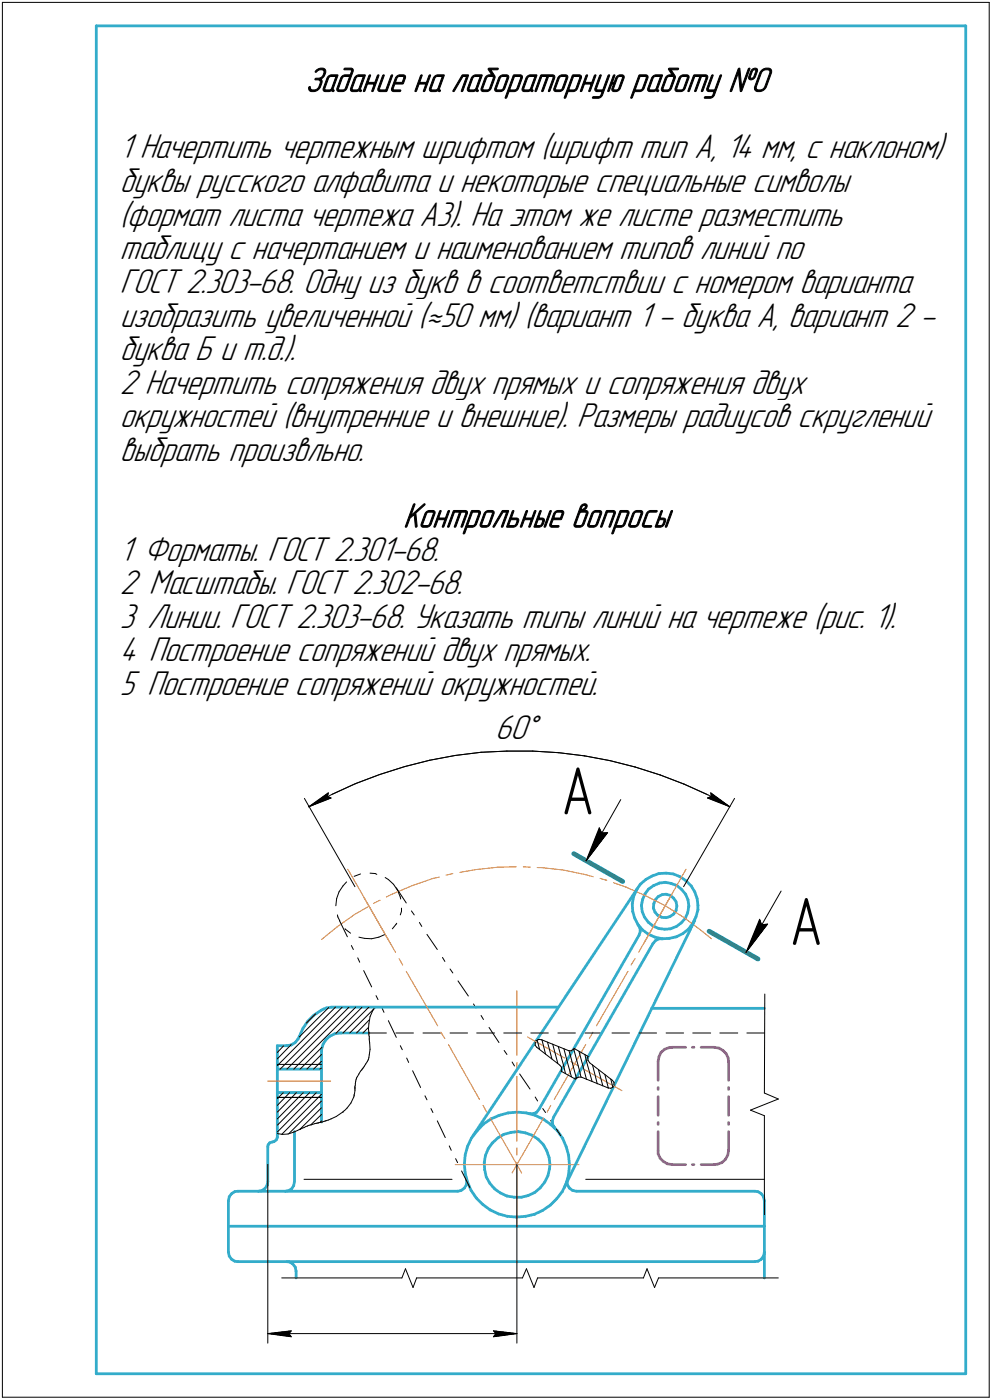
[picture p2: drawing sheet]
<svg xmlns="http://www.w3.org/2000/svg" width="211mm" height="298mm" viewBox="0 0 211 298" stroke-linecap="round" stroke-linejoin="round" font-family="sans-serif">
<defs><g id="words">
<g font-size="14.6">
<text x="119.4" y="173.4">А</text>
<text x="168" y="201.2">А</text>
</g>
<g font-size="7.8">
<text x="65" y="19.5">Задание на лабораторную работу №0</text>
<text x="25.5" y="33.7">1 Начертить чертежным шрифтом (шрифт тип А, 14 мм, с наклоном)</text>
<text x="25.5" y="40.9">буквы русского алфавита и некоторые специальные символы</text>
<text x="25.5" y="48">(формат листа чертежа А3). На этом же листе разместить</text>
<text x="25.5" y="55.2">таблицу с начертанием и наименованием типов линий по</text>
<text x="25.5" y="62.3">ГОСТ 2.303-68. Одну из букв в соответствии с номером варианта</text>
<text x="25.5" y="69.5">изобразить увеличенной (=50 мм) (вариант 1 - буква А, вариант 2 -</text>
<text x="25.5" y="76.7">буква Б и т.д.).</text>
<text x="25.5" y="83.8">2 Начертить сопряжения двух прямых и сопряжения двух</text>
<text x="25.5" y="91">окружностей (внутренние и внешние). Размеры радиусов скруглений</text>
<text x="25.5" y="98.1">выбрать произвльно.</text>
<text x="85.8" y="112.3">Контрольные вопросы</text>
<text x="25.5" y="119.4">1 Форматы. ГОСТ 2.301-68.</text>
<text x="25.5" y="126.5">2 Масштабы. ГОСТ 2.302-68.</text>
<text x="25.5" y="133.7">3 Линии. ГОСТ 2.303-68. Указать типы линий на чертеже (рис. 1).</text>
<text x="25.5" y="140.8">4 Построение сопряжений двух прямых.</text>
<text x="25.5" y="147.9">5 Построение сопряжений окружностей.</text>
<text x="105.4" y="157.3">60Å</text>
</g>
</g></defs>
<g fill="none" stroke="#33acca" stroke-width=".59">
<path d="M20.5 5.5v287zM20.5 5.5h185zM205.5 5.5v287zM134.5 192.4l.1 1.7zM134.6 194.1l.4 1.4zM134.8 191l-.3 1.4zM135 195.5l.7 1.3zM135.4 189.6l-.6 1.4zM135.7 196.8l1 1.2zM135.7 189.1l-35 52.7zM135.8 197l.3 .5zM136 199.1l-21.3 37z"/>
<path d="M136.1 197.5l.1 .9zM136.2 188.3l1.2-1zM136.2 188.3l-.8 1.3zM136.2 198.4l-.2 .7zM136.5 192.8l.2 1.3zM136.7 194.1l.5 1.2zM136.7 191.5l-.2 1.3zM136.7 198l1.3 1zM137.2 195.3l.7 1zM137.2 190.3l-.5 1.2zM137.4 187.3l1.4-.8zM137.9 196.3l1 .9z"/>
<path d="M138 189.3l1.1-.7zM138 189.3l-.8 1zM138 199l1.4 .6zM138.8 186.5l1.4-.5zM138.9 197.2l1.2 .5zM139 193.4l.4 .8zM139.1 192.4l-.1 1zM139.1 188.6l1.2-.6zM139.4 194.2l.6 .7zM139.4 199.6l1.5 .3zM139.4 191.6l-.3 .8zM140 194.9l.8 .4z"/>
<path d="M140 190.9l.9-.4zM140 190.9l-.6 .7zM140.1 197.7l1.3 .2zM140.2 186l1.5-.1zM140.3 188l1.3-.1zM140.3 199.9h.6zM140.8 195.3l.9 .1zM140.9 190.5l.8-.1zM140.9 199.9l1.5-.1zM141.4 197.9l1.3-.1zM141.6 187.9l1.2 .2zM141.7 190.4l1 .3z"/>
<path d="M141.7 195.4l.9-.2zM141.7 185.9l1.6 .2zM142.4 199.8l1.5-.3zM142.6 195.2l.7-.6zM142.7 190.7l.6 .6zM142.7 197.8l1.2-.5zM142.8 188.1l1.2 .5zM143.3 186.1l1.4 .6zM143.3 191.3l.5 .7zM143.8 192l.2 .9zM143.8 193.9l-.5 .7zM143.9 197.3l1-.8z"/>
<path d="M143.9 199.5l1.4-.7zM144 193l-.2 .9zM144 193h.1M144 188.6l1 .8zM144.7 186.7l1.3 .8zM145 189.4l.9 1zM145.3 198.8l1.2-.9zM145.8 195.6l-.9 .9zM145.9 190.4l.5 1.2zM146 187.5l1.1 1.1zM146.3 194.4l-.5 1.2zM146.4 191.6l.2 1.3z"/>
<path d="M146.6 193l-.3 1.4zM146.6 192.9v.1zM147.1 188.6l.7 1.3zM147.4 196.6l-.9 1.3zM147.8 189.9l.5 1.4zM147.8 196l-27.7 56.9zM148.1 195.2l-.7 1.4zM148.3 191.3l.2 1.6zM148.5 193.7l-.4 1.5zM148.5 192.9v.8zM64.4 219l-.7 1.7zM65.4 217.5l-1 1.5z"/>
<path d="M65.4 217.5l1.4-1.3zM66.8 216.2l1.5-1.1zM68.3 215.1l.5-.2zM68.8 214.9l.6-.3zM69.4 214.6l1.1-.1zM70.5 214.5h9.3zM72.4 220h6.1zM79.8 214.5h39zM138.7 214.7h23.9zM138.9 200.9l-21.1 37zM139.5 200.2l-.6 .7zM139.5 200.2l.8-.3z"/>
<path d="M59 222.7v19.4zM59 227.7h9.4zM59 232.7h9.4zM59 222.7h2zM61 222.7l1-.2zM62 222.5l.8-.5zM63.4 221.2l-.6 .8zM63.7 220.7l-.3 .5zM68.4 223.9v15zM68.4 223.5v.4zM68.7 222.3l-.3 1.2zM69.3 221.4l.9-.8z"/>
<path d="M69.3 221.4l-.6 .9zM70.2 220.6l1-.5zM71.2 220.1l1.2-.1zM102.9 239.4l1.6-1.1zM102.9 239.4l-1.4 1.4zM104.5 238.3l1.8-.8zM106.3 237.5l1.8-.5zM108.1 237l2-.2zM110.1 236.8l1.9 .2zM112 237l1.9 .5zM112.5 237.2h.2zM112.7 237.2h.8z"/>
<path d="M113.5 237.2l.7-.4zM113.9 237.5l1.8 .8zM114.7 236.1l-.5 .7zM115.7 238.3l1.5 1.1zM117.2 239.4l1.4 1.4zM117.5 238.7l.1 .8zM117.6 239.5l.4 .7zM117.8 237.9l-.3 .8zM48.6 255.7v5.4zM48.8 254.8l-.2 .9zM49.3 254.2l-.5 .6zM49.3 254.2l.7-.5z"/>
<path d="M50 253.7h.6zM50.6 253.7h46.8zM54.9 253.7l.7-.1zM55.6 253.6l.7-.4zM56.8 252.5l-.5 .7zM57 244.2v7.4zM57 251.6l-.2 .9zM57.1 243.8l-.1 .4zM57.4 243.3l.6-.1zM57.4 243.3l-.3 .5zM58 243.2l.3-.1zM58.3 243.1l.5-.4z"/>
<path d="M59 242.1l-.2 .6zM60.7 253.7l.6-.1zM61.3 253.6l.8-.4zM62.5 252.5l-.4 .7zM62.7 241v10.6zM62.7 251.6l-.2 .9zM97.4 253.7l.7-.2zM98.1 253.5l.7-.5zM98.8 247.9l.2 2zM99 246l-.2 1.9zM99 249.9l.5 1.8zM99.2 252.3l-.4 .7z"/>
<path d="M99.2 251.1l.1 .4zM99.3 251.5l-.1 .8zM99.5 244.1l-.5 1.9zM99.5 251.7l.7 1.8zM100.2 253.5l1.1 1.6zM100.3 242.3l-.8 1.8zM101.3 255.1l1.4 1.4zM101.5 240.8l-1.2 1.5zM102.7 256.5l1.6 1.1zM103 247.6l.1 1.5zM103.1 249.1l.4 1.5zM103.3 246l-.3 1.6z"/>
<path d="M103.5 250.6l.7 1.4zM103.9 244.6l-.6 1.4zM104.2 252l1 1.2zM104.3 257.6l1.8 .9zM104.7 243.4l1.2-1.1zM104.7 243.4l-.8 1.2zM105.2 253.2l1.2 .8zM105.9 242.3l1.3-.7zM106.1 258.5l1.8 .5zM106.4 254l1.5 .7zM107.2 241.6l1.5-.5zM107.9 254.7l1.5 .2z"/>
<path d="M107.9 259l2 .2zM108.7 241.1l1.5-.1zM109.4 254.9h1.5zM109.9 259.2l1.9-.2zM110.2 241l1.6 .2zM110.9 254.9l1.5-.3zM111.8 241.2l1.4 .5zM111.8 259l1.9-.4zM112.4 254.6l1.4-.7zM113.2 241.7l1.3 .9zM113.7 258.6l1.8-.9zM113.8 253.9l1.2-1z"/>
<path d="M114.5 242.6l1.1 1.1zM115.5 257.7l1.6-1.1zM115.6 243.7l.7 1.3zM115.9 251.7l-.9 1.2zM116.3 245l.5 1.5zM116.6 250.4l-.7 1.3zM116.8 246.5l.2 1.5zM116.9 248.8l-.3 1.6zM117 248l-.1 .8zM117.1 256.6l1.3-1.3zM118 240.2l.1 .1zM118.6 240.8l1.1 1.6z"/>
<path d="M119.6 253.7l-1.2 1.6zM119.7 242.4l.8 1.8zM120.5 244.2l.5 1.8zM120.5 252l-.9 1.7zM120.6 251.6l.1 .7zM120.7 252.3l.5 .7zM121 246l.2 2zM121 250.1l-.5 1.9zM121.2 248.2l-.2 1.9zM121.2 248v.2zM121.2 253l.6 .5zM121.8 253.5l.9 .2z"/>
<path d="M122.7 253.7h37.9zM160.6 253.7h.7zM161.3 253.7l.7 .5zM162 254.2l.5 .6zM162.5 254.8l.1 .9zM162.6 255.7v5.4zM48.6 261.1h114zM48.6 261.1v5.5zM48.6 266.6l.2 .9zM48.8 267.5l.5 .6zM49.3 268.1l.7 .5zM50 268.6h.6z"/>
<path d="M50.6 268.6h110zM61 268.6l.6 .1zM61.6 268.7l.7 .5zM62.3 269.2l.5 .6zM62.8 269.8l.2 .9zM63 270.7v1.4zM160.6 268.6h.7zM161.3 268.6l.7-.5zM162.5 267.5l-.5 .6zM162.6 261.1v5.5zM162.6 266.6l-.1 .9zM162.6 266.6v5.5z"/>
<path d="M20.5 292.5h185z"/>
</g>
<g fill="none" stroke="#000" stroke-width=".21">
<path d="M.5 .5v297zM.5 .5h210zM210.5 .5v297zM107.9 159.9h5.5zM113.4 159.9l5.5 .4zM64.8 170l10.7 18.8zM65.7 171.8l4.9-2.6zM65.7 171.8l4.1-3zM65.7 171.8l4.7-1.9zM69.7 169.6l.7 .3zM69.8 168.8l-.1 .8zM70.6 169.2l5-2.3z"/>
<path d="M75.6 166.9l5.2-2zM80.8 164.9l5.3-1.7zM86.1 163.2l5.3-1.3zM91.4 161.9l5.5-1zM96.9 160.9l5.5-.7zM102.4 160.2l5.5-.3zM118.9 160.3l5.5 .7zM124.4 161l5.4 1zM127.5 176.3l-2.8 7zM127.5 176.3l.5 1.1zM128 177.4l1.3-.1zM129.3 177.3l-4.6 6z"/>
<path d="M129.8 162l5.3 1.3zM132.1 170.3l-7.4 13zM135.1 163.3l5.4 1.7zM140.5 165l5 2zM145.5 167l5.1 2.2zM150.5 169.9l4.8 1.9zM150.5 169.9l.8-.3zM150.6 169.2l4.7 2.6zM151.2 168.8l.1 .8zM151.2 168.8l4.1 3zM156.3 170l-10.8 18.8zM71.6 191.3l-.1 1.6z"/>
<path d="M71.8 194.8l.1 .4zM71.9 195.2l.4 .9zM72.1 189.9l-.5 1.4zM72.2 196l1.7 3.5zM73 188.6l-.9 1.3zM73.4 197.8l.1 .1zM73.5 197.9l1.1 .8zM73.7 187.8l-.7 .8zM75.4 186.6l1.3-.5zM76.4 199.6l1.2 .2zM77.6 199.8l1.5 .1zM78.7 185.9l1.1 .1z"/>
<path d="M79.1 199.9l1.5-.3zM79.8 186l.4 .2zM80.6 199.6l1.4-.6zM82 186.9l.6 .4zM82.6 187.3l1.1 1zM83.7 188.3l.9 1.3zM84.2 196.8l-.7 1zM84.3 189.1l2.1 3.2zM84.4 196.6l-.2 .2zM84.6 189.6l.6 1.4zM85.2 191l.1 .4zM85.4 193.4v.7z"/>
<path d="M85.4 194.1l-.2 .7zM87.5 194l.6 .8zM89.2 196.4l.5 .9zM90.8 199l2.2 3.2zM161.6 195.7l-2.9 7.1zM161.6 195.7l.5 1.2zM162.1 196.9l1.2-.1zM163.3 196.8l-4.6 6zM166.2 189.7l-7.5 13.1zM65.2 217.8l1.9-1.9zM71.4 214.5l-12.4 12.4zM73 220l5.5-5.5z"/>
<path d="M74.4 220l5.2-5.2zM74.8 201.3l.4 .9zM76.1 204l.4 .9zM77.2 220l1.2-1.2zM77.4 206.7l1.7 3.4zM78.4 219.1l.1 .8zM78.5 219.9v.5zM78.5 218l-.1 1.1zM78.5 220h3.7zM78.6 217.2l-2.7 2.8zM78.7 216.5l-.2 1.5zM79.3 215.1l-.6 1.4z"/>
<path d="M79.8 214.5l-.5 .6zM80 212l.4 .9zM81.3 214.6l.4 1zM82.6 217.3l1.7 3.6zM84.2 220h3.8zM90 220h3.7zM94.1 203.9l.6 .8zM95.8 206.3l.6 .9zM95.8 220h3.7zM97.5 208.9l2.2 3.2zM100.8 213.8l.5 .8zM101.4 220h3.8z"/>
<path d="M102.4 216.2l.5 .9zM104.1 218.8l2.1 3.2zM107.2 220h3.8zM112.9 220h3.8zM118.7 220h3.7zM124.5 220h3.7zM130.2 220h3.7zM136 220h3.7zM141.7 220h3.8zM147.4 220h3.8zM153.2 220h3.8zM158.9 220h3.7z"/>
<path d="M162.7 211.7l-.1 21zM59 226.7h9.4zM59 233.7h9.4zM59 233.9l1.3-1.2zM59.6 227.7l13.2-13.2zM60.4 222.7l-1.4 1.4zM61 227.7l13.3-13.2zM61.6 232.7l-2.6 2.7zM62 222.4l-3 3.1zM62.5 227.7l13.2-13.2zM63.1 232.7l-4.1 4.1zM63.7 220.8l6.2-6.3z"/>
<path d="M63.8 227.7l4.7-4.7zM64.5 232.7l-5.5 5.6zM65.1 239.9l.3-.1zM65.3 227.7l3.1-3.2zM65.4 239.8l.1-.1zM65.5 239.7l.3-.1zM65.8 239.6l.4-.1zM65.9 232.7l-6.9 6.9zM66.1 239.5l2.3-2.2zM66.2 239.5l.8-.2zM66.7 227.7l1.7-1.7zM67 239.3l.3-.1z"/>
<path d="M67.3 239.2h.2zM67.3 232.7l-8.3 8.3zM67.5 239.2l.1-.1zM67.6 239.1h.1M67.7 239.1h.1M67.8 239.1l.2-.1zM68 239h.2zM68.1 227.7l.3-.3zM68.1 239l.3-.3zM68.2 239l.3-.1zM68.4 233l-8.5 8.6zM68.5 238.9l.5-.1z"/>
<path d="M69 238.8l.3-.1zM69.3 238.7h.1M69.3 238.7l.2-.1zM69.5 238.6l.3-.1zM69.8 238.5l.6-.2zM70.4 238.3l1.1-.6zM71.5 220l5.5-5.5zM71.5 237.7l1.4-.9zM72.9 236.8h.1M73.1 236.6l-.1 .2zM73.1 236.6l.2-.1zM73.3 236.5l.5-.5z"/>
<path d="M74.7 234.9l-.9 1.1zM75.3 233.6l-.6 1.3zM75.4 233.3l-.1 .3zM75.4 233.3h.1M75.4 233.1v.2zM75.4 232.8v.3zM75.5 232.2l-.1 .6zM75.5 232v.2zM75.5 231.8v.2zM75.5 231.8h.1M75.5 231.7h.1M75.5 231.6h.1"/>
<path d="M75.5 231.3v.2zM75.6 231.1l-.1 .2zM75.6 230.7v.4zM75.7 230.2l-.1 .5zM75.8 229.8l-.1 .4zM75.8 229.8l.1-.1zM75.9 229.5v.2zM76 229.3l-.1 .2zM76.4 228.7l-.4 .6zM76.7 228.1l-.3 .6zM76.7 228.1l.3-.3zM77 227.7v.1z"/>
<path d="M77.1 227.6l-.1 .1zM77.1 227.6l.1-.1zM77.3 227.3l-.1 .2zM77.4 227.2l-.1 .1zM77.6 227l-.2 .2zM77.8 226.6l-.2 .4zM78.1 226.1l-.3 .5zM78.3 225.7l-.2 .4zM78.4 225.6l-.1 .1zM78.5 225.2l-.1 .4zM78.5 220.4l.1 .3zM78.6 224.6l-.1 .6z"/>
<path d="M78.6 221.4l.1 .7zM78.6 221.1v.3zM78.6 220.7v.4zM78.7 222.1v1.3zM78.7 223.4l-.1 1.2zM85.2 222.7l.4 .8zM86.5 225.3l.5 .9zM87.8 228l1.7 3.6zM90.4 233.3l.4 .9zM91.7 236.1l.4 .8zM93 238.7l1.7 3.5zM107.3 223.7l.6 .8z"/>
<path d="M109 226.1l.5 .9zM110.6 228.7l2.2 3.2zM113.9 233.6l.5 .8zM113.9 222.6l.3 .4zM113.9 222v.6zM114 221.7l-.1 .3zM114.1 221.6l.5-.3zM114.1 221.6l-.1 .1zM114.2 223l4.9 3.8zM114.3 221.5l.5 1.9zM114.6 221.3l.6 .1zM115.2 221.4l5.7 2.3z"/>
<path d="M115.3 221.4l.8 3.1zM115.5 236.1l.6 .8zM116.5 221.9l.9 3.6zM117.2 238.6l2.1 3.2zM117.6 222.3l1.1 4.2zM118.8 222.8l1.2 4.3zM119.1 226.8l.4 .4zM119.4 228.1l3 1.7zM119.5 227.2v.6zM119.5 227.8l-.1 .3zM120 227.1l.3 1.5zM120 223.3l.6 2.6z"/>
<path d="M120.6 225.9l1 3.4zM120.9 223.7l.6 .1zM121.1 223.8l.2 .8zM121.3 224.6l1.3 4.8zM121.5 223.8l.5-.4zM122 223.4l.2-.1zM122 223.4h.1M122.1 223.4l1.3 4.8zM122.2 223.3l2.9 1.7zM122.6 229.6l.5-.2zM122.6 229.6l-.2 .2zM122.6 229.4l.1 .1z"/>
<path d="M123.1 229.4h.6zM123.2 223.9l.8 3.1zM123.4 228.2l.2 1.2zM123.7 229.4l5.7 2.2zM124 227l.8 2.9zM124.5 224.5l.2 1.2zM124.7 225.7l1.3 4.6zM125.1 225.2v.6zM125.1 225.8l.4 .5zM125.1 225v.2zM125.5 226.3l4.8 3.7zM126.1 226.7l1 4.1z"/>
<path d="M127.3 227.8l1 3.4zM128.7 228.8l.8 2.9zM129.4 231.6l.6 .1zM130 231.7l.5-.2zM130 229.8l.4 1.7zM130.3 230l.3 .5zM130.6 231.3l-.1 .2zM130.6 230.5v.6zM130.6 231.1v.2zM159.7 236.4l5.9-2.4zM159.7 236.4l2.9 1.2zM162.6 232.7l3 1.3z"/>
<path d="M162.6 237.6v21.1zM57 247.9v38.1zM59 241.4l1.1 .2zM60.1 241.6l1.2-.1zM61.3 241.5l1.3-.5zM61.5 241.4l6.9-7zM62.6 241l.7-.3zM63.3 240.7l.4-.2zM63.7 240.5h.1zM63.8 240.5l4.6-4.6zM63.8 240.5h.1M63.9 240.5l.1-.1z"/>
<path d="M64 240.4l.2-.1zM64.2 240.3l.1-.1zM64.3 240.2l.4-.1zM64.7 251.1h31.5zM64.7 240.1l.4-.2zM95.6 244l.4 .9zM96.9 246.7l.5 .9zM98.2 249.3l1.8 3.6zM110 248v38zM124.6 251.1h38zM59.9 272.1h25.6zM86.3 270.2l-.8 1.9z"/>
<path d="M86.3 270.2l1.6 4zM88.6 272.1l-.7 2.1zM88.6 272.1h22.6zM112 270.2l-.8 1.9zM112 270.2l1.6 4zM114.4 272.1l-.8 2.1zM114.4 272.1h22.5zM137.7 270.2l-.8 1.9zM137.7 270.2l1.6 4zM140.1 272.1l-.8 2.1zM140.1 272.1h25.5zM.5 297.5h210z"/>
<path d="M57 284l5-.6zM57 284l5 .6zM57 284h53zM61.5 284l.5 .6zM62 283.4l-.5 .6zM105 284.6l5-.6zM105 283.4l.5 .6zM105 283.4l5 .6zM105.5 284l-.5 .6z"/>
</g>
<g fill="none" stroke="#ff8000" stroke-width=".21">
<path d="M71.6 197.4l3.8-2.7zM74 185.1l4.5 7.8zM75.4 194.7l2.8-1.6zM77.5 191.2l6.7 11.6zM78.5 192.9l4.5 7.8zM79.5 192.4l1.4-.7zM82.2 191l1.4-.7zM83.6 190.3l4.2-1.7zM87.8 188.6l4.4-1.6zM92.2 187l1.3-.2zM94.9 186.4l1.5-.4zM97.9 185.8l3.4-.6z"/>
<path d="M101.3 185.2l4.6-.5zM105.9 184.7l3.9-.1zM111.3 184.6l1.6 .1zM114.3 184.7h.8zM115.1 184.7l4.7 .6zM119.8 185.3l4.5 .9zM124.3 186.2l1.9 .5zM127.7 187l1.1 .4zM128.8 187.4l.3 .1zM130.6 188l2.6 .9zM133.2 188.9l4.2 1.9zM137.4 190.8l4.2 2.1z"/>
<path d="M141.6 192.9l3.9 2.4zM141.6 192.9l-4.5 7.8zM142.5 191.2l-6.6 11.6zM145.5 195.3l3.7 2.8zM146 185.1l-4.4 7.8zM149.2 198.1l2.2 1.8zM68.4 200.1l3.2-2.7zM84.9 204.1l.8 1.4zM86.4 206.8l6.7 11.6zM93.8 219.8l.9 1.3zM110 211v13.7zM126.2 219.8l-.8 1.3z"/>
<path d="M133.6 206.8l-6.7 11.6zM135.1 204.1l-.8 1.4zM57 230.2h13.4zM95.4 222.4l6.6 11.7zM102.8 235.4l.7 1.4zM104.3 238.1l6.7 11.7zM110 236.1v6.9zM110 226.2v1.6zM110 229.2v6.9zM112.3 220.8l7.8 4.5zM115.7 238.1l-6.7 11.7zM117.2 235.4l-.8 1.4z"/>
<path d="M121.5 226.1l1.6 .9zM124.4 227.8l7.9 4.4zM124.6 222.4l-6.7 11.7zM96.9 248h13.1zM110 247.5v13.7zM110 244.4v1.6zM110 248h13.2z"/>
</g>
<g fill="none" stroke="#ca33bc" stroke-width=".59">
<path d="M140 239v.4zM140 233.5v4zM140 231.6v.4zM140 226v4zM140.2 225l-.2 1zM140.6 224.1l-.4 .9zM140.6 224.1l.8-.7zM141.4 223.4l.9-.3zM142.3 223.1l.7-.1zM143 223h2.9zM147.3 223h.4zM149.2 223h2.8z"/>
<path d="M152 223l1 .2zM153 223.2l.8 .5zM153.8 223.7l.7 .7zM154.5 224.4l.4 .9zM154.9 225.3l.1 .7zM155 226v4zM155 231.6v.4zM155 233.5v4zM155 239v.4zM140 245.7l.5 .9zM140 245v.7zM140 241v4z"/>
<path d="M140.5 246.6l.6 .7zM141.1 247.3l.9 .5zM142 247.8l1 .2zM143 248h2.9zM147.3 248h.4zM149.2 248h2.8zM152 248l.7-.1zM152.7 247.9l.9-.3zM153.6 247.6l.7-.7zM154.9 246l-.6 .9zM155 241v4zM155 245l-.1 1z"/>
</g>
<path d="M122.1 181.8l10.4 5.9zM150.9 198.3l10.4 5.9z" fill="none" stroke="#009696" stroke-width="1"/>
<g fill="#fff" stroke="#fff" stroke-width=".21">
<path d="M119.4 162.2h7.2zM119.4 162.3h7.2zM119.4 162.4h7.2zM119.4 162.5h7.2zM119.4 162.6h7.2zM119.4 162.6h7.2zM119.4 162.7h7.2zM119.4 162.8h7.2zM119.4 162.9h7.2zM119.4 163h7.2zM119.4 163.1h7.2zM119.4 163.2h7.2zM119.4 163.2h7.2zM119.4 163.3h7.2zM119.4 163.4h7.2zM119.4 163.5h7.2zM119.4 163.6h7.2zM119.4 163.7h7.2zM119.4 163.7h7.2zM119.4 163.8h7.2zM119.4 163.9h7.2zM119.4 164h7.2zM119.4 164.1h7.2zM119.4 164.2h7.2zM119.4 164.3h7.2zM119.4 164.3h7.2zM119.4 164.4h7.2zM119.4 164.5h7.2zM119.4 164.6h7.2zM119.4 164.7h7.2zM119.4 164.8h7.2zM119.4 164.8h7.2zM119.4 164.9h7.2zM119.4 165h7.2zM119.4 165.1h7.2zM119.4 165.2h7.2zM119.4 165.3h7.2zM119.4 165.4h7.2zM119.4 165.4h7.2zM119.4 165.5h7.2zM119.4 165.6h7.2zM119.4 165.7h7.2zM119.4 165.8h7.2zM119.4 165.9h7.2zM119.4 165.9h7.2zM119.4 166h7.2zM119.4 166.1h7.2zM119.4 166.2h7.2zM119.4 166.3h7.2zM119.4 166.4h7.2zM119.4 166.5h7.2zM119.4 166.5h7.2zM119.4 166.6h7.2zM119.4 166.7h7.2zM119.4 166.8h7.2zM119.4 166.9h7.2zM119.4 167h7.2zM119.4 167h7.2zM119.4 167.1h7.2zM119.4 167.2h7.2zM119.4 167.3h7.2zM119.4 167.4h7.2zM119.4 167.5h7.2zM119.4 167.6h7.2zM119.4 167.6h7.2zM119.4 167.7h7.2zM119.4 167.8h7.2zM119.4 167.9h7.2zM119.4 168h7.2zM119.4 168.1h7.2zM119.4 168.1h7.2zM119.4 168.2h7.2zM119.4 168.3h7.2zM119.4 168.4h7.2zM119.4 168.5h7.2zM119.4 168.6h7.2zM119.4 168.7h7.2zM119.4 168.7h7.2zM119.4 168.8h7.2zM119.4 168.9h7.2zM119.4 169h7.2zM119.4 169.1h7.2zM119.4 169.2h7.2zM119.4 169.2h7.2zM119.4 169.3h7.2zM119.4 169.4h7.2zM119.4 169.5h7.2zM119.4 169.6h7.2zM119.4 169.7h7.2zM119.4 169.8h7.2zM119.4 169.8h7.2zM119.4 169.9h7.2zM119.4 170h7.2zM119.4 170.1h7.2zM119.4 170.2h7.2zM119.4 170.3h7.2zM119.4 170.3h7.2zM119.4 170.4h7.2zM119.4 170.5h7.2zM119.4 170.6h7.2zM119.4 170.7h7.2zM119.4 170.8h7.2zM119.4 170.9h7.2zM119.4 170.9h7.2zM119.4 171h7.2zM119.4 171.1h7.2zM119.4 171.2h7.2zM119.4 171.3h7.2zM119.4 171.4h7.2zM119.4 171.4h7.2zM119.4 171.5h7.2zM119.4 171.6h7.2zM119.4 171.7h7.2zM119.4 171.8h7.2zM119.4 171.9h7.2zM119.4 172h7.2zM119.4 172h7.2zM119.4 172.1h7.2zM119.4 172.2h7.2zM119.4 172.3h7.2zM119.4 172.4h7.2zM119.4 172.5h7.2zM119.4 172.6h7.2zM119.4 172.6h7.2zM119.4 172.7h7.2zM119.4 172.8h7.2zM119.4 172.9h7.2zM119.4 173h7.2zM119.4 173.1h7.2zM119.4 173.1h7.2zM119.4 173.2h7.2zM119.4 173.3h7.2zM119.4 173.4h7.2zM119.4 173.5h7.2zM119.4 173.6h7.2zM119.4 173.7h7.2zM119.4 173.7h7.2zM119.4 173.8h7.2zM119.4 173.9h7.2zM119.4 174h7.2zM119.4 174.1h7.2zM119.4 174.2h7.2zM119.4 174.2h7.2zM119.4 174.3h7.2zM119.4 174.4h7.2zM119.4 174.5h7.2zM119.4 174.6h7.2zM119.4 174.7h7.2zM119.4 174.8h7.2zM119.4 174.8h7.2zM119.4 174.9h7.2zM119.4 175h7.2zM119.4 175.1h7.2zM119.4 175.2h7.2zM119.4 175.3h7.2zM119.4 175.3h7.2zM119.4 175.4h7.2zM119.4 175.5h7.2zM119.4 175.6h7.2zM119.4 175.7h7.2zM119.4 175.8h7.2zM119.4 175.9h7.2zM119.4 175.9h7.2zM119.4 176h7.2zM119.4 176.1h7.2zM119.4 176.2h7.2zM119.4 176.3h7.2zM119.4 176.4h7.2z"/>
<path d="M168 190h7.2zM168 190.1h7.2zM168 190.2h7.2zM168 190.2h7.2zM168 190.3h7.2zM168 190.4h7.2zM168 190.5h7.2zM168 190.6h7.2zM168 190.7h7.2zM168 190.8h7.2zM168 190.8h7.2zM168 190.9h7.2zM168 191h7.2zM168 191.1h7.2zM168 191.2h7.2zM168 191.3h7.2zM168 191.3h7.2zM168 191.4h7.2zM168 191.5h7.2zM168 191.6h7.2zM168 191.7h7.2zM168 191.8h7.2zM168 191.9h7.2zM168 191.9h7.2zM168 192h7.2zM168 192.1h7.2zM168 192.2h7.2zM168 192.3h7.2zM168 192.4h7.2zM168 192.4h7.2zM168 192.5h7.2zM168 192.6h7.2zM168 192.7h7.2zM168 192.8h7.2zM168 192.9h7.2zM168 193h7.2zM168 193h7.2zM168 193.1h7.2zM168 193.2h7.2zM168 193.3h7.2zM168 193.4h7.2zM168 193.5h7.2zM168 193.5h7.2zM168 193.6h7.2zM168 193.7h7.2zM168 193.8h7.2zM168 193.9h7.2zM168 194h7.2zM168 194.1h7.2zM168 194.1h7.2zM168 194.2h7.2zM168 194.3h7.2zM168 194.4h7.2zM168 194.5h7.2zM168 194.6h7.2zM168 194.6h7.2zM168 194.7h7.2zM168 194.8h7.2zM168 194.9h7.2zM168 195h7.2zM168 195.1h7.2zM168 195.2h7.2zM168 195.2h7.2zM168 195.3h7.2zM168 195.4h7.2zM168 195.5h7.2zM168 195.6h7.2zM168 195.7h7.2zM168 195.7h7.2zM168 195.8h7.2zM168 195.9h7.2zM168 196h7.2zM168 196.1h7.2zM168 196.2h7.2zM168 196.3h7.2zM168 196.3h7.2zM168 196.4h7.2zM168 196.5h7.2zM168 196.6h7.2zM168 196.7h7.2zM168 196.8h7.2zM168 196.8h7.2zM168 196.9h7.2zM168 197h7.2zM168 197.1h7.2zM168 197.2h7.2zM168 197.3h7.2zM168 197.4h7.2zM168 197.4h7.2zM168 197.5h7.2zM168 197.6h7.2zM168 197.7h7.2zM168 197.8h7.2zM168 197.9h7.2zM168 198h7.2zM168 198h7.2zM168 198.1h7.2zM168 198.2h7.2zM168 198.3h7.2zM168 198.4h7.2zM168 198.5h7.2zM168 198.5h7.2zM168 198.6h7.2zM168 198.7h7.2zM168 198.8h7.2zM168 198.9h7.2zM168 199h7.2zM168 199.1h7.2zM168 199.1h7.2zM168 199.2h7.2zM168 199.3h7.2zM168 199.4h7.2zM168 199.5h7.2zM168 199.6h7.2zM168 199.6h7.2zM168 199.7h7.2zM168 199.8h7.2zM168 199.9h7.2zM168 200h7.2zM168 200.1h7.2zM168 200.2h7.2zM168 200.2h7.2zM168 200.3h7.2zM168 200.4h7.2zM168 200.5h7.2zM168 200.6h7.2zM168 200.7h7.2zM168 200.7h7.2zM168 200.8h7.2zM168 200.9h7.2zM168 201h7.2zM168 201.1h7.2zM168 201.2h7.2zM168 201.3h7.2zM168 201.3h7.2zM168 201.4h7.2zM168 201.5h7.2zM168 201.6h7.2zM168 201.7h7.2zM168 201.8h7.2zM168 201.8h7.2zM168 201.9h7.2zM168 202h7.2zM168 202.1h7.2zM168 202.2h7.2zM168 202.3h7.2zM168 202.4h7.2zM168 202.4h7.2zM168 202.5h7.2zM168 202.6h7.2zM168 202.7h7.2zM168 202.8h7.2zM168 202.9h7.2zM168 202.9h7.2zM168 203h7.2zM168 203.1h7.2zM168 203.2h7.2zM168 203.3h7.2zM168 203.4h7.2zM168 203.5h7.2zM168 203.5h7.2zM168 203.6h7.2zM168 203.7h7.2zM168 203.8h7.2zM168 203.9h7.2zM168 204h7.2zM168 204h7.2zM168 204.1h7.2zM168 204.2h7.2z"/>
<path d="M127.3 175.6h.1zM127.3 175.7h.3zM127.2 175.8h.5zM127.2 175.9h.6zM127.1 175.9h.8zM127.1 176h1zM127.1 176.1h1.2zM127 176.2h1.4zM127 176.3h1.5zM126.9 176.4h1.7zM126.9 176.4h1.9zM126.9 176.5h2zM126.8 176.6h2.3zM126.8 176.7h2.5zM126.7 176.8h2.7zM126.7 176.9h2.8zM126.7 177h3zM126.7 177h3.2zM126.7 177.1h3.3zM126.6 177.2h3.4zM126.6 177.3h3.3zM126.6 177.4h3.2zM126.5 177.5h3.3zM126.5 177.5h3.2zM126.4 177.6h3.2zM126.4 177.7h3.1zM126.4 177.8h3.1zM126.3 177.9h3.2zM126.3 178h3.1zM126.2 178.1h3.1zM126.2 178.1h3.1zM126.2 178.2h3zM126.2 178.3h2.9zM126.2 178.4h2.8zM126.1 178.5h2.9zM126.1 178.6h2.8zM126 178.6h2.9zM126 178.7h2.8zM126 178.8h2.8zM125.9 178.9h2.8zM125.9 179h2.7zM125.8 179.1h2.7zM125.8 179.2h2.7zM125.8 179.2h2.6zM125.7 179.3h2.7zM125.7 179.4h2.6zM125.6 179.5h2.7zM125.6 179.6h2.6zM125.6 179.7h2.5zM125.6 179.7h2.4zM125.6 179.8h2.4zM125.5 179.9h2.4zM125.5 180h2.3zM125.5 180.1h2.3zM125.4 180.2h2.4zM125.4 180.3h2.3zM125.3 180.3h2.3zM125.3 180.4h2.2zM125.3 180.5h2.2zM125.2 180.6h2.2zM125.2 180.7h2.1zM125.1 180.8h2.2zM125.1 180.8h2.2zM125.1 180.9h2.1zM125.1 181h2zM125.1 181.1h1.9zM125 181.2h2zM125 181.3h1.9zM124.9 181.4h1.9zM124.9 181.4h1.8zM124.9 181.5h1.8zM124.9 181.6h1.8zM124.9 181.7h1.7zM124.9 181.8h1.6zM124.9 181.9h1.6zM124.9 181.9h1.5zM124.9 182h1.4zM124.9 182.1h1.3zM124.9 182.2h1.3zM124.9 182.3h1.2zM124.8 182.4h1.2zM124.8 182.5h1zM124.8 182.5h.9zM124.8 182.6h.8zM124.8 182.7h.7zM124.8 182.8h.6zM124.8 182.9h.5zM124.8 183h.4zM124.8 183h.3zM124.8 183.1h.2z"/>
<path d="M161.4 195.2h.1zM161.4 195.2h.3zM161.3 195.3h.6zM161.3 195.4h.8zM161.2 195.5h.9zM161.2 195.6h1.1zM161.2 195.7h1.3zM161.1 195.7h1.5zM161.1 195.8h1.6zM161 195.9h1.9zM161 196h2.1zM161 196.1h2.2zM161 196.2h2.4zM161 196.3h2.5zM160.9 196.3h2.8zM160.9 196.4h2.9zM160.8 196.5h3.2zM160.8 196.6h3.3zM160.8 196.7h3.3zM160.7 196.8h3.3zM160.7 196.8h3.2zM160.6 196.9h3.2zM160.6 197h3.2zM160.6 197.1h3.1zM160.5 197.2h3.2zM160.5 197.3h3.1zM160.4 197.4h3.2zM160.4 197.4h3.1zM160.4 197.5h3zM160.4 197.6h2.9zM160.4 197.7h2.9zM160.3 197.8h2.9zM160.3 197.9h2.9zM160.2 198h2.9zM160.2 198h2.9zM160.2 198.1h2.8zM160.1 198.2h2.8zM160.1 198.3h2.7zM160 198.4h2.7zM160 198.5h2.7zM160 198.5h2.6zM159.9 198.6h2.7zM159.9 198.7h2.6zM159.9 198.8h2.6zM159.9 198.9h2.5zM159.9 199h2.4zM159.8 199.1h2.4zM159.8 199.1h2.4zM159.7 199.2h2.4zM159.7 199.3h2.4zM159.6 199.4h2.4zM159.6 199.5h2.4zM159.6 199.6h2.3zM159.5 199.6h2.3zM159.5 199.7h2.2zM159.4 199.8h2.3zM159.4 199.9h2.2zM159.4 200h2.1zM159.3 200.1h2.2zM159.3 200.2h2.1zM159.3 200.2h2.1zM159.3 200.3h2zM159.3 200.4h1.9zM159.2 200.5h1.9zM159.2 200.6h1.9zM159.1 200.7h1.9zM159.1 200.7h1.9zM159 200.8h1.9zM159 200.9h1.9zM159 201h1.8zM159 201.1h1.7zM159 201.2h1.6zM159 201.3h1.6zM159 201.3h1.5zM159 201.4h1.4zM158.9 201.5h1.5zM158.9 201.6h1.4zM158.9 201.7h1.3zM158.9 201.8h1.2zM158.9 201.8h1.1zM158.9 201.9h1zM158.9 202h.9zM158.9 202.1h.8zM158.8 202.2h.7zM158.8 202.3h.6zM158.8 202.4h.5zM158.8 202.4h.5zM158.8 202.5h.3zM158.8 202.6h.2z"/>
<path d="M105.3 151.6h10.4zM105.3 151.7h10.4zM105.3 151.8h10.4zM105.3 151.9h10.4zM105.3 152h10.4zM105.3 152.1h10.4zM105.3 152.1h10.4zM105.3 152.2h10.4zM105.3 152.3h10.4zM105.3 152.4h10.4zM105.3 152.5h10.4zM105.3 152.6h10.4zM105.3 152.7h10.4zM105.3 152.7h10.4zM105.3 152.8h10.4zM105.3 152.9h10.4zM105.3 153h10.4zM105.3 153.1h10.4zM105.3 153.2h10.4zM105.3 153.2h10.4zM105.3 153.3h10.4zM105.3 153.4h10.4zM105.3 153.5h10.4zM105.3 153.6h10.4zM105.3 153.7h10.4zM105.3 153.8h10.4zM105.3 153.8h10.4zM105.3 153.9h10.4zM105.3 154h10.4zM105.3 154.1h10.4zM105.3 154.2h10.4zM105.3 154.3h10.4zM105.3 154.3h10.4zM105.3 154.4h10.4zM105.3 154.5h10.4zM105.3 154.6h10.4zM105.3 154.7h10.4zM105.3 154.8h10.4zM105.3 154.9h10.4zM105.3 154.9h10.4zM105.3 155h10.4zM105.3 155.1h10.4zM105.3 155.2h10.4zM105.3 155.3h10.4zM105.3 155.4h10.4zM105.3 155.4h10.4zM105.3 155.5h10.4zM105.3 155.6h10.4zM105.3 155.7h10.4zM105.3 155.8h10.4zM105.3 155.9h10.4zM105.3 156h10.4zM105.3 156h10.4zM105.3 156.1h10.4zM105.3 156.2h10.4zM105.3 156.3h10.4zM105.3 156.4h10.4zM105.3 156.5h10.4zM105.3 156.5h10.4zM105.3 156.6h10.4zM105.3 156.7h10.4zM105.3 156.8h10.4zM105.3 156.9h10.4zM105.3 157h10.4zM105.3 157.1h10.4zM105.3 157.1h10.4zM105.3 157.2h10.4zM105.3 157.3h10.4zM105.3 157.4h10.4zM105.3 157.5h10.4zM105.3 157.6h10.4zM105.3 157.6h10.4zM105.3 157.7h10.4zM105.3 157.8h10.4zM105.3 157.9h10.4zM105.3 158h10.4zM105.3 158.1h10.4zM105.3 158.2h10.4zM105.3 158.2h10.4zM105.3 158.3h10.4zM105.3 158.4h10.4zM105.3 158.5h10.4zM105.3 158.6h10.4zM105.3 158.7h10.4zM105.3 158.7h10.4z"/>
<path d="M69.9 168.1h.2zM69.8 168.2h.4zM69.7 168.3h.5zM69.6 168.4h.7zM69.5 168.5h.8zM69.3 168.6h1.1zM69.3 168.7h1.1zM69.1 168.7h1.3zM69 168.8h1.4zM68.9 168.9h1.6zM68.7 169h1.8zM68.7 169.1h1.9zM68.5 169.2h2.1zM68.4 169.2h2.3zM68.3 169.3h2.4zM68.2 169.4h2.6zM68.1 169.5h2.7zM68 169.6h2.9zM67.8 169.7h3.1zM67.7 169.8h3.3zM67.6 169.8h3.4zM67.5 169.9h3.5zM67.4 170h3.6zM67.2 170.1h3.9zM67.1 170.2h4zM67 170.3h4.1zM67 170.3h4zM66.9 170.4h3.8zM66.8 170.5h3.6zM66.7 170.6h3.6zM66.6 170.7h3.4zM66.5 170.8h3.3zM66.5 170.9h3zM66.5 170.9h2.8zM66.4 171h2.7zM66.3 171.1h2.5zM66.2 171.2h2.4zM66.1 171.3h2.3zM66.1 171.4h2.1zM66 171.4h1.9zM66 171.5h1.6zM65.9 171.6h1.2zM65.8 171.7h.6z"/>
<path d="M151 168.1h.2zM151 168.2h.3zM151 168.3h.5zM150.9 168.4h.7zM150.9 168.5h.7zM150.8 168.6h1zM150.8 168.7h1.1zM150.7 168.7h1.3zM150.7 168.8h1.4zM150.6 168.9h1.6zM150.6 169h1.7zM150.5 169.1h2zM150.5 169.2h2.1zM150.5 169.2h2.2zM150.4 169.3h2.4zM150.4 169.4h2.5zM150.3 169.5h2.7zM150.3 169.6h2.9zM150.2 169.7h3zM150.2 169.8h3.1zM150.1 169.8h3.4zM150.1 169.9h3.5zM150 170h3.7zM150 170.1h3.8zM149.9 170.2h4zM149.9 170.3h4.1zM150.1 170.3h4zM150.4 170.4h3.8zM150.6 170.5h3.7zM150.8 170.6h3.5zM151 170.7h3.4zM151.3 170.8h3.1zM151.6 170.9h2.9zM151.7 170.9h2.9zM152 171h2.7zM152.2 171.1h2.6zM152.5 171.2h2.4zM152.7 171.3h2.2zM152.9 171.4h2zM153.2 171.4h1.8zM153.3 171.5h1.8zM154 171.6h1.2zM154.7 171.7h.6z"/>
<path d="M104.5 282.9h.7zM104.5 283h1.2zM104.5 283h1.8zM104.5 283.1h2.5zM104.5 283.2h3.1zM104.5 283.3h3.7zM104.5 283.4h4zM104.5 283.5h4.2zM104.5 283.5h4.4zM104.5 283.6h4.6zM104.5 283.7h4.9zM104.5 283.8h5.1zM104.5 283.9h5.3zM104.5 284h5.5zM104.5 284.1h5.3zM104.5 284.1h5.1zM104.5 284.2h4.9zM104.5 284.3h4.7zM104.5 284.4h4.6zM104.5 284.5h4.3zM104.5 284.6h4.1zM104.5 284.6h4zM104.5 284.7h3.7zM104.5 284.8h3.1zM104.5 284.9h2.5zM104.5 285h1.8zM104.5 285.1h1.2zM104.5 285.2h.7z"/>
<path d="M61.9 282.9h.6zM61.3 283h1.2zM60.6 283h1.9zM60 283.1h2.5zM59.4 283.2h3.1zM58.8 283.3h3.7zM58.6 283.4h3.9zM58.3 283.5h4.2zM58.2 283.5h4.3zM57.9 283.6h4.6zM57.7 283.7h4.8zM57.5 283.8h5zM57.2 283.9h5.3zM57 284h5.5zM57.2 284.1h5.3zM57.4 284.1h5.1zM57.6 284.2h4.9zM57.8 284.3h4.7zM58 284.4h4.5zM58.2 284.5h4.3zM58.4 284.6h4.1zM58.6 284.6h3.9zM58.8 284.7h3.7zM59.4 284.8h3.1zM60 284.9h2.5zM60.6 285h1.9zM61.3 285.1h1.2zM61.9 285.2h.6z"/>
<path d="M65 14h99.8zM65 14.1h99.8zM65 14.1h99.8zM65 14.2h99.8zM65 14.3h99.8zM65 14.4h99.8zM65 14.5h99.8zM65 14.6h99.8zM65 14.6h99.8zM65 14.7h99.8zM65 14.8h99.8zM65 14.9h99.8zM65 15h99.8zM65 15.1h99.8zM65 15.2h99.8zM65 15.2h99.8zM65 15.3h99.8zM65 15.4h99.8zM65 15.5h99.8zM65 15.6h99.8zM65 15.7h99.8zM65 15.7h99.8zM65 15.8h99.8zM65 15.9h99.8zM65 16h99.8zM65 16.1h99.8zM65 16.2h99.8zM65 16.3h99.8zM65 16.3h99.8zM65 16.4h99.8zM65 16.5h99.8zM65 16.6h99.8zM65 16.7h99.8zM65 16.8h99.8zM65 16.8h99.8zM65 16.9h99.8zM65 17h99.8zM65 17.1h99.8zM65 17.2h99.8zM65 17.3h99.8zM65 17.4h99.8zM65 17.4h99.8zM65 17.5h99.8zM65 17.6h99.8zM65 17.7h99.8zM65 17.8h99.8zM65 17.9h99.8zM65 17.9h99.8zM65 18h99.8zM65 18.1h99.8zM65 18.2h99.8zM65 18.3h99.8zM65 18.4h99.8zM65 18.5h99.8zM65 18.5h99.8zM65 18.6h99.8zM65 18.7h99.8zM65 18.8h99.8zM65 18.9h99.8zM65 19h99.8zM65 19h99.8zM65 19.1h99.8zM65 19.2h99.8zM65 19.3h99.8zM65 19.4h99.8zM65 19.5h99.8zM65 19.6h99.8zM65 19.6h99.8zM65 19.7h99.8zM65 19.8h99.8zM65 19.9h99.8zM65 20h99.8zM65 20.1h99.8zM65 20.2h99.8zM65 20.2h99.8zM65 20.3h99.8zM65 20.4h99.8zM65 20.5h99.8zM65 20.6h99.8zM65 20.7h99.8zM65 20.7h99.8zM65 20.8h99.8zM65 20.9h99.8z"/>
<path d="M25.5 28.1h178.8zM25.5 28.2h178.8zM25.5 28.3h178.8zM25.5 28.4h178.8zM25.5 28.4h178.8zM25.5 28.5h178.8zM25.5 28.6h178.8zM25.5 28.7h178.8zM25.5 28.8h178.8zM25.5 28.9h178.8zM25.5 29h178.8zM25.5 29h178.8zM25.5 29.1h178.8zM25.5 29.2h178.8zM25.5 29.3h178.8zM25.5 29.4h178.8zM25.5 29.5h178.8zM25.5 29.5h178.8zM25.5 29.6h178.8zM25.5 29.7h178.8zM25.5 29.8h178.8zM25.5 29.9h178.8zM25.5 30h178.8zM25.5 30.1h178.8zM25.5 30.1h178.8zM25.5 30.2h178.8zM25.5 30.3h178.8zM25.5 30.4h178.8zM25.5 30.5h178.8zM25.5 30.6h178.8zM25.5 30.6h178.8zM25.5 30.7h178.8zM25.5 30.8h178.8zM25.5 30.9h178.8zM25.5 31h178.8zM25.5 31.1h178.8zM25.5 31.2h178.8zM25.5 31.2h178.8zM25.5 31.3h178.8zM25.5 31.4h178.8zM25.5 31.5h178.8zM25.5 31.6h178.8zM25.5 31.7h178.8zM25.5 31.7h178.8zM25.5 31.8h178.8zM25.5 31.9h178.8zM25.5 32h178.8zM25.5 32.1h178.8zM25.5 32.2h178.8zM25.5 32.3h178.8zM25.5 32.3h178.8zM25.5 32.4h178.8zM25.5 32.5h178.8zM25.5 32.6h178.8zM25.5 32.7h178.8zM25.5 32.8h178.8zM25.5 32.9h178.8zM25.5 32.9h178.8zM25.5 33h178.8zM25.5 33.1h178.8zM25.5 33.2h178.8zM25.5 33.3h178.8zM25.5 33.4h178.8zM25.5 33.4h178.8zM25.5 33.5h178.8zM25.5 33.6h178.8zM25.5 33.7h178.8zM25.5 33.8h178.8zM25.5 33.9h178.8zM25.5 34h178.8zM25.5 34h178.8zM25.5 34.1h178.8zM25.5 34.2h178.8zM25.5 34.3h178.8zM25.5 34.4h178.8zM25.5 34.5h178.8zM25.5 34.5h178.8zM25.5 34.6h178.8zM25.5 34.7h178.8zM25.5 34.8h178.8zM25.5 34.9h178.8zM25.5 35h178.8zM25.5 35.1h178.8zM25.5 35.1h178.8zM25.5 35.2h178.8z"/>
<path d="M25.5 35.3h158.7zM25.5 35.4h158.7zM25.5 35.5h158.7zM25.5 35.6h158.7zM25.5 35.6h158.7zM25.5 35.7h158.7zM25.5 35.8h158.7zM25.5 35.9h158.7zM25.5 36h158.7zM25.5 36.1h158.7zM25.5 36.2h158.7zM25.5 36.2h158.7zM25.5 36.3h158.7zM25.5 36.4h158.7zM25.5 36.5h158.7zM25.5 36.6h158.7zM25.5 36.7h158.7zM25.5 36.7h158.7zM25.5 36.8h158.7zM25.5 36.9h158.7zM25.5 37h158.7zM25.5 37.1h158.7zM25.5 37.2h158.7zM25.5 37.3h158.7zM25.5 37.3h158.7zM25.5 37.4h158.7zM25.5 37.5h158.7zM25.5 37.6h158.7zM25.5 37.7h158.7zM25.5 37.8h158.7zM25.5 37.8h158.7zM25.5 37.9h158.7zM25.5 38h158.7zM25.5 38.1h158.7zM25.5 38.2h158.7zM25.5 38.3h158.7zM25.5 38.4h158.7zM25.5 38.4h158.7zM25.5 38.5h158.7zM25.5 38.6h158.7zM25.5 38.7h158.7zM25.5 38.8h158.7zM25.5 38.9h158.7zM25.5 38.9h158.7zM25.5 39h158.7zM25.5 39.1h158.7zM25.5 39.2h158.7zM25.5 39.3h158.7zM25.5 39.4h158.7zM25.5 39.5h158.7zM25.5 39.5h158.7zM25.5 39.6h158.7zM25.5 39.7h158.7zM25.5 39.8h158.7zM25.5 39.9h158.7zM25.5 40h158.7zM25.5 40h158.7zM25.5 40.1h158.7zM25.5 40.2h158.7zM25.5 40.3h158.7zM25.5 40.4h158.7zM25.5 40.5h158.7zM25.5 40.6h158.7zM25.5 40.6h158.7zM25.5 40.7h158.7zM25.5 40.8h158.7zM25.5 40.9h158.7zM25.5 41h158.7zM25.5 41.1h158.7zM25.5 41.1h158.7zM25.5 41.2h158.7zM25.5 41.3h158.7zM25.5 41.4h158.7zM25.5 41.5h158.7zM25.5 41.6h158.7zM25.5 41.7h158.7zM25.5 41.7h158.7zM25.5 41.8h158.7zM25.5 41.9h158.7zM25.5 42h158.7zM25.5 42.1h158.7zM25.5 42.2h158.7zM25.5 42.2h158.7zM25.5 42.3h158.7z"/>
<path d="M25.5 42.4h157.5zM25.5 42.5h157.5zM25.5 42.6h157.5zM25.5 42.7h157.5zM25.5 42.8h157.5zM25.5 42.8h157.5zM25.5 42.9h157.5zM25.5 43h157.5zM25.5 43.1h157.5zM25.5 43.2h157.5zM25.5 43.3h157.5zM25.5 43.3h157.5zM25.5 43.4h157.5zM25.5 43.5h157.5zM25.5 43.6h157.5zM25.5 43.7h157.5zM25.5 43.8h157.5zM25.5 43.9h157.5zM25.5 43.9h157.5zM25.5 44h157.5zM25.5 44.1h157.5zM25.5 44.2h157.5zM25.5 44.3h157.5zM25.5 44.4h157.5zM25.5 44.4h157.5zM25.5 44.5h157.5zM25.5 44.6h157.5zM25.5 44.7h157.5zM25.5 44.8h157.5zM25.5 44.9h157.5zM25.5 45h157.5zM25.5 45h157.5zM25.5 45.1h157.5zM25.5 45.2h157.5zM25.5 45.3h157.5zM25.5 45.4h157.5zM25.5 45.5h157.5zM25.5 45.6h157.5zM25.5 45.6h157.5zM25.5 45.7h157.5zM25.5 45.8h157.5zM25.5 45.9h157.5zM25.5 46h157.5zM25.5 46.1h157.5zM25.5 46.1h157.5zM25.5 46.2h157.5zM25.5 46.3h157.5zM25.5 46.4h157.5zM25.5 46.5h157.5zM25.5 46.6h157.5zM25.5 46.7h157.5zM25.5 46.7h157.5zM25.5 46.8h157.5zM25.5 46.9h157.5zM25.5 47h157.5zM25.5 47.1h157.5zM25.5 47.2h157.5zM25.5 47.2h157.5zM25.5 47.3h157.5zM25.5 47.4h157.5zM25.5 47.5h157.5zM25.5 47.6h157.5zM25.5 47.7h157.5zM25.5 47.8h157.5zM25.5 47.8h157.5zM25.5 47.9h157.5zM25.5 48h157.5zM25.5 48.1h157.5zM25.5 48.2h157.5zM25.5 48.3h157.5zM25.5 48.3h157.5zM25.5 48.4h157.5zM25.5 48.5h157.5zM25.5 48.6h157.5zM25.5 48.7h157.5zM25.5 48.8h157.5zM25.5 48.9h157.5zM25.5 48.9h157.5zM25.5 49h157.5zM25.5 49.1h157.5zM25.5 49.2h157.5zM25.5 49.3h157.5zM25.5 49.4h157.5zM25.5 49.4h157.5z"/>
<path d="M25.5 49.5h148.9zM25.5 49.6h148.9zM25.5 49.7h148.9zM25.5 49.8h148.9zM25.5 49.9h148.9zM25.5 50h148.9zM25.5 50h148.9zM25.5 50.1h148.9zM25.5 50.2h148.9zM25.5 50.3h148.9zM25.5 50.4h148.9zM25.5 50.5h148.9zM25.5 50.5h148.9zM25.5 50.6h148.9zM25.5 50.7h148.9zM25.5 50.8h148.9zM25.5 50.9h148.9zM25.5 51h148.9zM25.5 51.1h148.9zM25.5 51.1h148.9zM25.5 51.2h148.9zM25.5 51.3h148.9zM25.5 51.4h148.9zM25.5 51.5h148.9zM25.5 51.6h148.9zM25.5 51.6h148.9zM25.5 51.7h148.9zM25.5 51.8h148.9zM25.5 51.9h148.9zM25.5 52h148.9zM25.5 52.1h148.9zM25.5 52.2h148.9zM25.5 52.2h148.9zM25.5 52.3h148.9zM25.5 52.4h148.9zM25.5 52.5h148.9zM25.5 52.6h148.9zM25.5 52.7h148.9zM25.5 52.7h148.9zM25.5 52.8h148.9zM25.5 52.9h148.9zM25.5 53h148.9zM25.5 53.1h148.9zM25.5 53.2h148.9zM25.5 53.3h148.9zM25.5 53.3h148.9zM25.5 53.4h148.9zM25.5 53.5h148.9zM25.5 53.6h148.9zM25.5 53.7h148.9zM25.5 53.8h148.9zM25.5 53.8h148.9zM25.5 53.9h148.9zM25.5 54h148.9zM25.5 54.1h148.9zM25.5 54.2h148.9zM25.5 54.3h148.9zM25.5 54.4h148.9zM25.5 54.4h148.9zM25.5 54.5h148.9zM25.5 54.6h148.9zM25.5 54.7h148.9zM25.5 54.8h148.9zM25.5 54.9h148.9zM25.5 54.9h148.9zM25.5 55h148.9zM25.5 55.1h148.9zM25.5 55.2h148.9zM25.5 55.3h148.9zM25.5 55.4h148.9zM25.5 55.5h148.9zM25.5 55.5h148.9zM25.5 55.6h148.9zM25.5 55.7h148.9zM25.5 55.8h148.9zM25.5 55.9h148.9zM25.5 56h148.9zM25.5 56h148.9zM25.5 56.1h148.9zM25.5 56.2h148.9zM25.5 56.3h148.9zM25.5 56.4h148.9zM25.5 56.5h148.9zM25.5 56.6h148.9zM25.5 56.6h148.9z"/>
<path d="M25.5 56.7h169.8zM25.5 56.8h169.8zM25.5 56.9h169.8zM25.5 57h169.8zM25.5 57.1h169.8zM25.5 57.1h169.8zM25.5 57.2h169.8zM25.5 57.3h169.8zM25.5 57.4h169.8zM25.5 57.5h169.8zM25.5 57.6h169.8zM25.5 57.7h169.8zM25.5 57.7h169.8zM25.5 57.8h169.8zM25.5 57.9h169.8zM25.5 58h169.8zM25.5 58.1h169.8zM25.5 58.2h169.8zM25.5 58.3h169.8zM25.5 58.3h169.8zM25.5 58.4h169.8zM25.5 58.5h169.8zM25.5 58.6h169.8zM25.5 58.7h169.8zM25.5 58.8h169.8zM25.5 58.8h169.8zM25.5 58.9h169.8zM25.5 59h169.8zM25.5 59.1h169.8zM25.5 59.2h169.8zM25.5 59.3h169.8zM25.5 59.4h169.8zM25.5 59.4h169.8zM25.5 59.5h169.8zM25.5 59.6h169.8zM25.5 59.7h169.8zM25.5 59.8h169.8zM25.5 59.9h169.8zM25.5 59.9h169.8zM25.5 60h169.8zM25.5 60.1h169.8zM25.5 60.2h169.8zM25.5 60.3h169.8zM25.5 60.4h169.8zM25.5 60.5h169.8zM25.5 60.5h169.8zM25.5 60.6h169.8zM25.5 60.7h169.8zM25.5 60.8h169.8zM25.5 60.9h169.8zM25.5 61h169.8zM25.5 61h169.8zM25.5 61.1h169.8zM25.5 61.2h169.8zM25.5 61.3h169.8zM25.5 61.4h169.8zM25.5 61.5h169.8zM25.5 61.6h169.8zM25.5 61.6h169.8zM25.5 61.7h169.8zM25.5 61.8h169.8zM25.5 61.9h169.8zM25.5 62h169.8zM25.5 62.1h169.8zM25.5 62.1h169.8zM25.5 62.2h169.8zM25.5 62.3h169.8zM25.5 62.4h169.8zM25.5 62.5h169.8zM25.5 62.6h169.8zM25.5 62.7h169.8zM25.5 62.7h169.8zM25.5 62.8h169.8zM25.5 62.9h169.8zM25.5 63h169.8zM25.5 63.1h169.8zM25.5 63.2h169.8zM25.5 63.2h169.8zM25.5 63.3h169.8zM25.5 63.4h169.8zM25.5 63.5h169.8zM25.5 63.6h169.8zM25.5 63.7h169.8zM25.5 63.8h169.8z"/>
<path d="M25.5 63.8h176.9zM25.5 63.9h176.9zM25.5 64h176.9zM25.5 64.1h176.9zM25.5 64.2h176.9zM25.5 64.3h176.9zM25.5 64.3h176.9zM25.5 64.4h176.9zM25.5 64.5h176.9zM25.5 64.6h176.9zM25.5 64.7h176.9zM25.5 64.8h176.9zM25.5 64.9h176.9zM25.5 64.9h176.9zM25.5 65h176.9zM25.5 65.1h176.9zM25.5 65.2h176.9zM25.5 65.3h176.9zM25.5 65.4h176.9zM25.5 65.4h176.9zM25.5 65.5h176.9zM25.5 65.6h176.9zM25.5 65.7h176.9zM25.5 65.8h176.9zM25.5 65.9h176.9zM25.5 66h176.9zM25.5 66h176.9zM25.5 66.1h176.9zM25.5 66.2h176.9zM25.5 66.3h176.9zM25.5 66.4h176.9zM25.5 66.5h176.9zM25.5 66.5h176.9zM25.5 66.6h176.9zM25.5 66.7h176.9zM25.5 66.8h176.9zM25.5 66.9h176.9zM25.5 67h176.9zM25.5 67.1h176.9zM25.5 67.1h176.9zM25.5 67.2h176.9zM25.5 67.3h176.9zM25.5 67.4h176.9zM25.5 67.5h176.9zM25.5 67.6h176.9zM25.5 67.6h176.9zM25.5 67.7h176.9zM25.5 67.8h176.9zM25.5 67.9h176.9zM25.5 68h176.9zM25.5 68.1h176.9zM25.5 68.2h176.9zM25.5 68.2h176.9zM25.5 68.3h176.9zM25.5 68.4h176.9zM25.5 68.5h176.9zM25.5 68.6h176.9zM25.5 68.7h176.9zM25.5 68.7h176.9zM25.5 68.8h176.9zM25.5 68.9h176.9zM25.5 69h176.9zM25.5 69.1h176.9zM25.5 69.2h176.9zM25.5 69.3h176.9zM25.5 69.3h176.9zM25.5 69.4h176.9zM25.5 69.5h176.9zM25.5 69.6h176.9zM25.5 69.7h176.9zM25.5 69.8h176.9zM25.5 69.8h176.9zM25.5 69.9h176.9zM25.5 70h176.9zM25.5 70.1h176.9zM25.5 70.2h176.9zM25.5 70.3h176.9zM25.5 70.4h176.9zM25.5 70.4h176.9zM25.5 70.5h176.9zM25.5 70.6h176.9zM25.5 70.7h176.9zM25.5 70.8h176.9zM25.5 70.9h176.9zM25.5 71h176.9zM25.5 71h176.9z"/>
<path d="M25.5 71.1h41.1zM25.5 71.2h41.1zM25.5 71.3h41.1zM25.5 71.4h41.1zM25.5 71.5h41.1zM25.5 71.5h41.1zM25.5 71.6h41.1zM25.5 71.7h41.1zM25.5 71.8h41.1zM25.5 71.9h41.1zM25.5 72h41.1zM25.5 72.1h41.1zM25.5 72.1h41.1zM25.5 72.2h41.1zM25.5 72.3h41.1zM25.5 72.4h41.1zM25.5 72.5h41.1zM25.5 72.6h41.1zM25.5 72.6h41.1zM25.5 72.7h41.1zM25.5 72.8h41.1zM25.5 72.9h41.1zM25.5 73h41.1zM25.5 73.1h41.1zM25.5 73.2h41.1zM25.5 73.2h41.1zM25.5 73.3h41.1zM25.5 73.4h41.1zM25.5 73.5h41.1zM25.5 73.6h41.1zM25.5 73.7h41.1zM25.5 73.7h41.1zM25.5 73.8h41.1zM25.5 73.9h41.1zM25.5 74h41.1zM25.5 74.1h41.1zM25.5 74.2h41.1zM25.5 74.3h41.1zM25.5 74.3h41.1zM25.5 74.4h41.1zM25.5 74.5h41.1zM25.5 74.6h41.1zM25.5 74.7h41.1zM25.5 74.8h41.1zM25.5 74.8h41.1zM25.5 74.9h41.1zM25.5 75h41.1zM25.5 75.1h41.1zM25.5 75.2h41.1zM25.5 75.3h41.1zM25.5 75.4h41.1zM25.5 75.4h41.1zM25.5 75.5h41.1zM25.5 75.6h41.1zM25.5 75.7h41.1zM25.5 75.8h41.1zM25.5 75.9h41.1zM25.5 75.9h41.1zM25.5 76h41.1zM25.5 76.1h41.1zM25.5 76.2h41.1zM25.5 76.3h41.1zM25.5 76.4h41.1zM25.5 76.5h41.1zM25.5 76.5h41.1zM25.5 76.6h41.1zM25.5 76.7h41.1zM25.5 76.8h41.1zM25.5 76.9h41.1zM25.5 77h41.1zM25.5 77h41.1zM25.5 77.1h41.1zM25.5 77.2h41.1zM25.5 77.3h41.1zM25.5 77.4h41.1zM25.5 77.5h41.1zM25.5 77.6h41.1zM25.5 77.6h41.1zM25.5 77.7h41.1zM25.5 77.8h41.1zM25.5 77.9h41.1zM25.5 78h41.1zM25.5 78.1h41.1zM25.5 78.1h41.1z"/>
<path d="M25.5 78.2h149.3zM25.5 78.3h149.3zM25.5 78.4h149.3zM25.5 78.5h149.3zM25.5 78.6h149.3zM25.5 78.7h149.3zM25.5 78.7h149.3zM25.5 78.8h149.3zM25.5 78.9h149.3zM25.5 79h149.3zM25.5 79.1h149.3zM25.5 79.2h149.3zM25.5 79.2h149.3zM25.5 79.3h149.3zM25.5 79.4h149.3zM25.5 79.5h149.3zM25.5 79.6h149.3zM25.5 79.7h149.3zM25.5 79.8h149.3zM25.5 79.8h149.3zM25.5 79.9h149.3zM25.5 80h149.3zM25.5 80.1h149.3zM25.5 80.2h149.3zM25.5 80.3h149.3zM25.5 80.3h149.3zM25.5 80.4h149.3zM25.5 80.5h149.3zM25.5 80.6h149.3zM25.5 80.7h149.3zM25.5 80.8h149.3zM25.5 80.9h149.3zM25.5 80.9h149.3zM25.5 81h149.3zM25.5 81.1h149.3zM25.5 81.2h149.3zM25.5 81.3h149.3zM25.5 81.4h149.3zM25.5 81.4h149.3zM25.5 81.5h149.3zM25.5 81.6h149.3zM25.5 81.7h149.3zM25.5 81.8h149.3zM25.5 81.9h149.3zM25.5 82h149.3zM25.5 82h149.3zM25.5 82.1h149.3zM25.5 82.2h149.3zM25.5 82.3h149.3zM25.5 82.4h149.3zM25.5 82.5h149.3zM25.5 82.5h149.3zM25.5 82.6h149.3zM25.5 82.7h149.3zM25.5 82.8h149.3zM25.5 82.9h149.3zM25.5 83h149.3zM25.5 83.1h149.3zM25.5 83.1h149.3zM25.5 83.2h149.3zM25.5 83.3h149.3zM25.5 83.4h149.3zM25.5 83.5h149.3zM25.5 83.6h149.3zM25.5 83.7h149.3zM25.5 83.7h149.3zM25.5 83.8h149.3zM25.5 83.9h149.3zM25.5 84h149.3zM25.5 84.1h149.3zM25.5 84.2h149.3zM25.5 84.2h149.3zM25.5 84.3h149.3zM25.5 84.4h149.3zM25.5 84.5h149.3zM25.5 84.6h149.3zM25.5 84.7h149.3zM25.5 84.8h149.3zM25.5 84.8h149.3zM25.5 84.9h149.3zM25.5 85h149.3zM25.5 85.1h149.3zM25.5 85.2h149.3zM25.5 85.3h149.3z"/>
<path d="M25.5 85.3h173.8zM25.5 85.4h173.8zM25.5 85.5h173.8zM25.5 85.6h173.8zM25.5 85.7h173.8zM25.5 85.8h173.8zM25.5 85.9h173.8zM25.5 85.9h173.8zM25.5 86h173.8zM25.5 86.1h173.8zM25.5 86.2h173.8zM25.5 86.3h173.8zM25.5 86.4h173.8zM25.5 86.4h173.8zM25.5 86.5h173.8zM25.5 86.6h173.8zM25.5 86.7h173.8zM25.5 86.8h173.8zM25.5 86.9h173.8zM25.5 87h173.8zM25.5 87h173.8zM25.5 87.1h173.8zM25.5 87.2h173.8zM25.5 87.3h173.8zM25.5 87.4h173.8zM25.5 87.5h173.8zM25.5 87.5h173.8zM25.5 87.6h173.8zM25.5 87.7h173.8zM25.5 87.8h173.8zM25.5 87.9h173.8zM25.5 88h173.8zM25.5 88.1h173.8zM25.5 88.1h173.8zM25.5 88.2h173.8zM25.5 88.3h173.8zM25.5 88.4h173.8zM25.5 88.5h173.8zM25.5 88.6h173.8zM25.5 88.6h173.8zM25.5 88.7h173.8zM25.5 88.8h173.8zM25.5 88.9h173.8zM25.5 89h173.8zM25.5 89.1h173.8zM25.5 89.2h173.8zM25.5 89.2h173.8zM25.5 89.3h173.8zM25.5 89.4h173.8zM25.5 89.5h173.8zM25.5 89.6h173.8zM25.5 89.7h173.8zM25.5 89.7h173.8zM25.5 89.8h173.8zM25.5 89.9h173.8zM25.5 90h173.8zM25.5 90.1h173.8zM25.5 90.2h173.8zM25.5 90.3h173.8zM25.5 90.3h173.8zM25.5 90.4h173.8zM25.5 90.5h173.8zM25.5 90.6h173.8zM25.5 90.7h173.8zM25.5 90.8h173.8zM25.5 90.8h173.8zM25.5 90.9h173.8zM25.5 91h173.8zM25.5 91.1h173.8zM25.5 91.2h173.8zM25.5 91.3h173.8zM25.5 91.4h173.8zM25.5 91.4h173.8zM25.5 91.5h173.8zM25.5 91.6h173.8zM25.5 91.7h173.8zM25.5 91.8h173.8zM25.5 91.9h173.8zM25.5 91.9h173.8zM25.5 92h173.8zM25.5 92.1h173.8zM25.5 92.2h173.8zM25.5 92.3h173.8zM25.5 92.4h173.8z"/>
<path d="M25.5 92.5h51.7zM25.5 92.5h51.7zM25.5 92.6h51.7zM25.5 92.7h51.7zM25.5 92.8h51.7zM25.5 92.9h51.7zM25.5 93h51.7zM25.5 93h51.7zM25.5 93.1h51.7zM25.5 93.2h51.7zM25.5 93.3h51.7zM25.5 93.4h51.7zM25.5 93.5h51.7zM25.5 93.6h51.7zM25.5 93.6h51.7zM25.5 93.7h51.7zM25.5 93.8h51.7zM25.5 93.9h51.7zM25.5 94h51.7zM25.5 94.1h51.7zM25.5 94.1h51.7zM25.5 94.2h51.7zM25.5 94.3h51.7zM25.5 94.4h51.7zM25.5 94.5h51.7zM25.5 94.6h51.7zM25.5 94.7h51.7zM25.5 94.7h51.7zM25.5 94.8h51.7zM25.5 94.9h51.7zM25.5 95h51.7zM25.5 95.1h51.7zM25.5 95.2h51.7zM25.5 95.2h51.7zM25.5 95.3h51.7zM25.5 95.4h51.7zM25.5 95.5h51.7zM25.5 95.6h51.7zM25.5 95.7h51.7zM25.5 95.8h51.7zM25.5 95.8h51.7zM25.5 95.9h51.7zM25.5 96h51.7zM25.5 96.1h51.7zM25.5 96.2h51.7zM25.5 96.3h51.7zM25.5 96.4h51.7zM25.5 96.4h51.7zM25.5 96.5h51.7zM25.5 96.6h51.7zM25.5 96.7h51.7zM25.5 96.8h51.7zM25.5 96.9h51.7zM25.5 96.9h51.7zM25.5 97h51.7zM25.5 97.1h51.7zM25.5 97.2h51.7zM25.5 97.3h51.7zM25.5 97.4h51.7zM25.5 97.5h51.7zM25.5 97.5h51.7zM25.5 97.6h51.7zM25.5 97.7h51.7zM25.5 97.8h51.7zM25.5 97.9h51.7zM25.5 98h51.7zM25.5 98h51.7zM25.5 98.1h51.7zM25.5 98.2h51.7zM25.5 98.3h51.7zM25.5 98.4h51.7zM25.5 98.5h51.7zM25.5 98.6h51.7zM25.5 98.6h51.7zM25.5 98.7h51.7zM25.5 98.8h51.7zM25.5 98.9h51.7zM25.5 99h51.7zM25.5 99.1h51.7zM25.5 99.1h51.7zM25.5 99.2h51.7zM25.5 99.3h51.7zM25.5 99.4h51.7zM25.5 99.5h51.7zM25.5 99.6h51.7z"/>
<path d="M85.9 106.8h58.1zM85.9 106.8h58.1zM85.9 106.9h58.1zM85.9 107h58.1zM85.9 107.1h58.1zM85.9 107.2h58.1zM85.9 107.3h58.1zM85.9 107.4h58.1zM85.9 107.4h58.1zM85.9 107.5h58.1zM85.9 107.6h58.1zM85.9 107.7h58.1zM85.9 107.8h58.1zM85.9 107.9h58.1zM85.9 107.9h58.1zM85.9 108h58.1zM85.9 108.1h58.1zM85.9 108.2h58.1zM85.9 108.3h58.1zM85.9 108.4h58.1zM85.9 108.5h58.1zM85.9 108.5h58.1zM85.9 108.6h58.1zM85.9 108.7h58.1zM85.9 108.8h58.1zM85.9 108.9h58.1zM85.9 109h58.1zM85.9 109.1h58.1zM85.9 109.1h58.1zM85.9 109.2h58.1zM85.9 109.3h58.1zM85.9 109.4h58.1zM85.9 109.5h58.1zM85.9 109.6h58.1zM85.9 109.6h58.1zM85.9 109.7h58.1zM85.9 109.8h58.1zM85.9 109.9h58.1zM85.9 110h58.1zM85.9 110.1h58.1zM85.9 110.2h58.1zM85.9 110.2h58.1zM85.9 110.3h58.1zM85.9 110.4h58.1zM85.9 110.5h58.1zM85.9 110.6h58.1zM85.9 110.7h58.1zM85.9 110.7h58.1zM85.9 110.8h58.1zM85.9 110.9h58.1zM85.9 111h58.1zM85.9 111.1h58.1zM85.9 111.2h58.1zM85.9 111.3h58.1zM85.9 111.3h58.1zM85.9 111.4h58.1zM85.9 111.5h58.1zM85.9 111.6h58.1zM85.9 111.7h58.1zM85.9 111.8h58.1zM85.9 111.8h58.1zM85.9 111.9h58.1zM85.9 112h58.1zM85.9 112.1h58.1zM85.9 112.2h58.1zM85.9 112.3h58.1zM85.9 112.4h58.1zM85.9 112.4h58.1zM85.9 112.5h58.1zM85.9 112.6h58.1zM85.9 112.7h58.1zM85.9 112.8h58.1zM85.9 112.9h58.1zM85.9 112.9h58.1zM85.9 113h58.1zM85.9 113.1h58.1zM85.9 113.2h58.1zM85.9 113.3h58.1zM85.9 113.4h58.1zM85.9 113.5h58.1zM85.9 113.5h58.1zM85.9 113.6h58.1zM85.9 113.7h58.1z"/>
<path d="M25.5 113.8h67.7zM25.5 113.9h67.7zM25.5 114h67.7zM25.5 114h67.7zM25.5 114.1h67.7zM25.5 114.2h67.7zM25.5 114.3h67.7zM25.5 114.4h67.7zM25.5 114.5h67.7zM25.5 114.6h67.7zM25.5 114.6h67.7zM25.5 114.7h67.7zM25.5 114.8h67.7zM25.5 114.9h67.7zM25.5 115h67.7zM25.5 115.1h67.7zM25.5 115.1h67.7zM25.5 115.2h67.7zM25.5 115.3h67.7zM25.5 115.4h67.7zM25.5 115.5h67.7zM25.5 115.6h67.7zM25.5 115.7h67.7zM25.5 115.7h67.7zM25.5 115.8h67.7zM25.5 115.9h67.7zM25.5 116h67.7zM25.5 116.1h67.7zM25.5 116.2h67.7zM25.5 116.2h67.7zM25.5 116.3h67.7zM25.5 116.4h67.7zM25.5 116.5h67.7zM25.5 116.6h67.7zM25.5 116.7h67.7zM25.5 116.8h67.7zM25.5 116.8h67.7zM25.5 116.9h67.7zM25.5 117h67.7zM25.5 117.1h67.7zM25.5 117.2h67.7zM25.5 117.3h67.7zM25.5 117.3h67.7zM25.5 117.4h67.7zM25.5 117.5h67.7zM25.5 117.6h67.7zM25.5 117.7h67.7zM25.5 117.8h67.7zM25.5 117.9h67.7zM25.5 117.9h67.7zM25.5 118h67.7zM25.5 118.1h67.7zM25.5 118.2h67.7zM25.5 118.3h67.7zM25.5 118.4h67.7zM25.5 118.4h67.7zM25.5 118.5h67.7zM25.5 118.6h67.7zM25.5 118.7h67.7zM25.5 118.8h67.7zM25.5 118.9h67.7zM25.5 119h67.7zM25.5 119h67.7zM25.5 119.1h67.7zM25.5 119.2h67.7zM25.5 119.3h67.7zM25.5 119.4h67.7zM25.5 119.5h67.7zM25.5 119.5h67.7zM25.5 119.6h67.7zM25.5 119.7h67.7zM25.5 119.8h67.7zM25.5 119.9h67.7zM25.5 120h67.7zM25.5 120.1h67.7zM25.5 120.1h67.7zM25.5 120.2h67.7zM25.5 120.3h67.7zM25.5 120.4h67.7zM25.5 120.5h67.7zM25.5 120.6h67.7zM25.5 120.6h67.7zM25.5 120.7h67.7zM25.5 120.8h67.7z"/>
<path d="M25.5 120.9h72.7zM25.5 121h72.7zM25.5 121.1h72.7zM25.5 121.2h72.7zM25.5 121.2h72.7zM25.5 121.3h72.7zM25.5 121.4h72.7zM25.5 121.5h72.7zM25.5 121.6h72.7zM25.5 121.7h72.7zM25.5 121.8h72.7zM25.5 121.8h72.7zM25.5 121.9h72.7zM25.5 122h72.7zM25.5 122.1h72.7zM25.5 122.2h72.7zM25.5 122.3h72.7zM25.5 122.3h72.7zM25.5 122.4h72.7zM25.5 122.5h72.7zM25.5 122.6h72.7zM25.5 122.7h72.7zM25.5 122.8h72.7zM25.5 122.9h72.7zM25.5 122.9h72.7zM25.5 123h72.7zM25.5 123.1h72.7zM25.5 123.2h72.7zM25.5 123.3h72.7zM25.5 123.4h72.7zM25.5 123.4h72.7zM25.5 123.5h72.7zM25.5 123.6h72.7zM25.5 123.7h72.7zM25.5 123.8h72.7zM25.5 123.9h72.7zM25.5 124h72.7zM25.5 124h72.7zM25.5 124.1h72.7zM25.5 124.2h72.7zM25.5 124.3h72.7zM25.5 124.4h72.7zM25.5 124.5h72.7zM25.5 124.5h72.7zM25.5 124.6h72.7zM25.5 124.7h72.7zM25.5 124.8h72.7zM25.5 124.9h72.7zM25.5 125h72.7zM25.5 125.1h72.7zM25.5 125.1h72.7zM25.5 125.2h72.7zM25.5 125.3h72.7zM25.5 125.4h72.7zM25.5 125.5h72.7zM25.5 125.6h72.7zM25.5 125.6h72.7zM25.5 125.7h72.7zM25.5 125.8h72.7zM25.5 125.9h72.7zM25.5 126h72.7zM25.5 126.1h72.7zM25.5 126.2h72.7zM25.5 126.2h72.7zM25.5 126.3h72.7zM25.5 126.4h72.7zM25.5 126.5h72.7zM25.5 126.6h72.7zM25.5 126.7h72.7zM25.5 126.7h72.7zM25.5 126.8h72.7zM25.5 126.9h72.7zM25.5 127h72.7zM25.5 127.1h72.7zM25.5 127.2h72.7zM25.5 127.3h72.7zM25.5 127.3h72.7zM25.5 127.4h72.7zM25.5 127.5h72.7zM25.5 127.6h72.7zM25.5 127.7h72.7zM25.5 127.8h72.7zM25.5 127.8h72.7zM25.5 127.9h72.7z"/>
<path d="M25.5 128h164.9zM25.5 128.1h164.9zM25.5 128.2h164.9zM25.5 128.3h164.9zM25.5 128.4h164.9zM25.5 128.4h164.9zM25.5 128.5h164.9zM25.5 128.6h164.9zM25.5 128.7h164.9zM25.5 128.8h164.9zM25.5 128.9h164.9zM25.5 128.9h164.9zM25.5 129h164.9zM25.5 129.1h164.9zM25.5 129.2h164.9zM25.5 129.3h164.9zM25.5 129.4h164.9zM25.5 129.5h164.9zM25.5 129.5h164.9zM25.5 129.6h164.9zM25.5 129.7h164.9zM25.5 129.8h164.9zM25.5 129.9h164.9zM25.5 130h164.9zM25.5 130h164.9zM25.5 130.1h164.9zM25.5 130.2h164.9zM25.5 130.3h164.9zM25.5 130.4h164.9zM25.5 130.5h164.9zM25.5 130.6h164.9zM25.5 130.6h164.9zM25.5 130.7h164.9zM25.5 130.8h164.9zM25.5 130.9h164.9zM25.5 131h164.9zM25.5 131.1h164.9zM25.5 131.1h164.9zM25.5 131.2h164.9zM25.5 131.3h164.9zM25.5 131.4h164.9zM25.5 131.5h164.9zM25.5 131.6h164.9zM25.5 131.7h164.9zM25.5 131.7h164.9zM25.5 131.8h164.9zM25.5 131.9h164.9zM25.5 132h164.9zM25.5 132.1h164.9zM25.5 132.2h164.9zM25.5 132.2h164.9zM25.5 132.3h164.9zM25.5 132.4h164.9zM25.5 132.5h164.9zM25.5 132.6h164.9zM25.5 132.7h164.9zM25.5 132.8h164.9zM25.5 132.8h164.9zM25.5 132.9h164.9zM25.5 133h164.9zM25.5 133.1h164.9zM25.5 133.2h164.9zM25.5 133.3h164.9zM25.5 133.3h164.9zM25.5 133.4h164.9zM25.5 133.5h164.9zM25.5 133.6h164.9zM25.5 133.7h164.9zM25.5 133.8h164.9zM25.5 133.9h164.9zM25.5 133.9h164.9zM25.5 134h164.9zM25.5 134.1h164.9zM25.5 134.2h164.9zM25.5 134.3h164.9zM25.5 134.4h164.9zM25.5 134.5h164.9zM25.5 134.5h164.9zM25.5 134.6h164.9zM25.5 134.7h164.9zM25.5 134.8h164.9zM25.5 134.9h164.9zM25.5 135h164.9zM25.5 135h164.9zM25.5 135.1h164.9z"/>
<path d="M25.5 135.2h99.6zM25.5 135.3h99.6zM25.5 135.4h99.6zM25.5 135.5h99.6zM25.5 135.6h99.6zM25.5 135.6h99.6zM25.5 135.7h99.6zM25.5 135.8h99.6zM25.5 135.9h99.6zM25.5 136h99.6zM25.5 136.1h99.6zM25.5 136.1h99.6zM25.5 136.2h99.6zM25.5 136.3h99.6zM25.5 136.4h99.6zM25.5 136.5h99.6zM25.5 136.6h99.6zM25.5 136.7h99.6zM25.5 136.7h99.6zM25.5 136.8h99.6zM25.5 136.9h99.6zM25.5 137h99.6zM25.5 137.1h99.6zM25.5 137.2h99.6zM25.5 137.2h99.6zM25.5 137.3h99.6zM25.5 137.4h99.6zM25.5 137.5h99.6zM25.5 137.6h99.6zM25.5 137.7h99.6zM25.5 137.8h99.6zM25.5 137.8h99.6zM25.5 137.9h99.6zM25.5 138h99.6zM25.5 138.1h99.6zM25.5 138.2h99.6zM25.5 138.3h99.6zM25.5 138.3h99.6zM25.5 138.4h99.6zM25.5 138.5h99.6zM25.5 138.6h99.6zM25.5 138.7h99.6zM25.5 138.8h99.6zM25.5 138.9h99.6zM25.5 138.9h99.6zM25.5 139h99.6zM25.5 139.1h99.6zM25.5 139.2h99.6zM25.5 139.3h99.6zM25.5 139.4h99.6zM25.5 139.4h99.6zM25.5 139.5h99.6zM25.5 139.6h99.6zM25.5 139.7h99.6zM25.5 139.8h99.6zM25.5 139.9h99.6zM25.5 140h99.6zM25.5 140h99.6zM25.5 140.1h99.6zM25.5 140.2h99.6zM25.5 140.3h99.6zM25.5 140.4h99.6zM25.5 140.5h99.6zM25.5 140.5h99.6zM25.5 140.6h99.6zM25.5 140.7h99.6zM25.5 140.8h99.6zM25.5 140.9h99.6zM25.5 141h99.6zM25.5 141.1h99.6zM25.5 141.1h99.6zM25.5 141.2h99.6zM25.5 141.3h99.6zM25.5 141.4h99.6zM25.5 141.5h99.6zM25.5 141.6h99.6zM25.5 141.6h99.6zM25.5 141.7h99.6zM25.5 141.8h99.6zM25.5 141.9h99.6zM25.5 142h99.6zM25.5 142.1h99.6zM25.5 142.2h99.6zM25.5 142.2h99.6z"/>
<path d="M25.5 142.3h101.8zM25.5 142.4h101.8zM25.5 142.5h101.8zM25.5 142.6h101.8zM25.5 142.7h101.8zM25.5 142.7h101.8zM25.5 142.8h101.8zM25.5 142.9h101.8zM25.5 143h101.8zM25.5 143.1h101.8zM25.5 143.2h101.8zM25.5 143.3h101.8zM25.5 143.3h101.8zM25.5 143.4h101.8zM25.5 143.5h101.8zM25.5 143.6h101.8zM25.5 143.7h101.8zM25.5 143.8h101.8zM25.5 143.8h101.8zM25.5 143.9h101.8zM25.5 144h101.8zM25.5 144.1h101.8zM25.5 144.2h101.8zM25.5 144.3h101.8zM25.5 144.4h101.8zM25.5 144.4h101.8zM25.5 144.5h101.8zM25.5 144.6h101.8zM25.5 144.7h101.8zM25.5 144.8h101.8zM25.5 144.9h101.8zM25.5 144.9h101.8zM25.5 145h101.8zM25.5 145.1h101.8zM25.5 145.2h101.8zM25.5 145.3h101.8zM25.5 145.4h101.8zM25.5 145.5h101.8zM25.5 145.5h101.8zM25.5 145.6h101.8zM25.5 145.7h101.8zM25.5 145.8h101.8zM25.5 145.9h101.8zM25.5 146h101.8zM25.5 146h101.8zM25.5 146.1h101.8zM25.5 146.2h101.8zM25.5 146.3h101.8zM25.5 146.4h101.8zM25.5 146.5h101.8zM25.5 146.6h101.8zM25.5 146.6h101.8zM25.5 146.7h101.8zM25.5 146.8h101.8zM25.5 146.9h101.8zM25.5 147h101.8zM25.5 147.1h101.8zM25.5 147.2h101.8zM25.5 147.2h101.8zM25.5 147.3h101.8zM25.5 147.4h101.8zM25.5 147.5h101.8zM25.5 147.6h101.8zM25.5 147.7h101.8zM25.5 147.7h101.8zM25.5 147.8h101.8zM25.5 147.9h101.8zM25.5 148h101.8zM25.5 148.1h101.8zM25.5 148.2h101.8zM25.5 148.3h101.8zM25.5 148.3h101.8zM25.5 148.4h101.8zM25.5 148.5h101.8zM25.5 148.6h101.8zM25.5 148.7h101.8zM25.5 148.8h101.8zM25.5 148.8h101.8zM25.5 148.9h101.8zM25.5 149h101.8zM25.5 149.1h101.8zM25.5 149.2h101.8zM25.5 149.3h101.8zM25.5 149.4h101.8z"/>
</g>
<g fill="#000" stroke="#000" stroke-width=".21">
<path d="M69.6 169.7h.3zM69.4 169.8h.7zM69.3 169.8h1zM69.1 169.9h1.3zM68.9 170h1.4zM68.8 170.1h1.2zM68.7 170.2h1.1zM68.5 170.3h1.1zM68.3 170.3h1.1zM68.2 170.4h1zM68.1 170.5h.9zM67.9 170.6h.8zM67.7 170.7h.9zM67.6 170.8h.7zM67.4 170.9h.7zM67.3 170.9h.6zM67.1 171h.5zM67 171.1h.5zM66.8 171.2h.4zM66.6 171.3h.5zM66.5 171.4h.3zM66.4 171.4h.2zM66.2 171.5h.2zM66 171.6h.2z"/>
<path d="M69.7 169h.1zM69.5 169.1h.3zM69.4 169.2h.4zM69.3 169.2h.5zM69.2 169.3h.6zM69.1 169.4h.7zM68.9 169.5h.9zM68.8 169.6h.9zM68.7 169.7h.9zM68.6 169.8h.8zM68.5 169.8h.8zM68.3 169.9h.8zM68.2 170h.7zM68.1 170.1h.7zM68 170.2h.7zM67.9 170.3h.6zM67.7 170.3h.6zM67.6 170.4h.6zM67.5 170.5h.6zM67.4 170.6h.5zM67.3 170.7h.4zM67.1 170.8h.5zM67.1 170.9h.3zM66.9 170.9h.4zM66.8 171h.3zM66.7 171.1h.3zM66.5 171.2h.3zM66.5 171.3h.1zM66.3 171.4h.2zM66.2 171.4h.2z"/>
<path d="M127.4 176.5h.3zM127.4 176.6h.3zM127.4 176.7h.4zM127.3 176.8h.5zM127.3 176.9h.5zM127.3 177h.5zM127.3 177h.6zM127.3 177.1h.6zM127.2 177.2h.8zM127.2 177.3h.8zM127.1 177.4h.9zM127.1 177.5h.9zM127.1 177.5h.8zM127 177.6h.9zM127 177.7h.8zM126.9 177.8h.9zM126.9 177.9h.9zM126.9 178h.9zM126.8 178.1h.9zM126.8 178.1h.8zM126.7 178.2h.9zM126.7 178.3h.8zM126.7 178.4h.8zM126.7 178.5h.7zM126.7 178.6h.7zM126.6 178.6h.7zM126.6 178.7h.7zM126.6 178.8h.7zM126.5 178.9h.7zM126.5 179h.7zM126.4 179.1h.7zM126.4 179.2h.7zM126.4 179.2h.6zM126.3 179.3h.7zM126.3 179.4h.6zM126.2 179.5h.7zM126.2 179.6h.6zM126.2 179.7h.5zM126.2 179.7h.5zM126.2 179.8h.5zM126.1 179.9h.6zM126.1 180h.5zM126.1 180.1h.5zM126 180.2h.5zM126 180.3h.5zM125.9 180.3h.5zM125.9 180.4h.4zM125.9 180.5h.4zM125.8 180.6h.4zM125.8 180.7h.4zM125.7 180.8h.5zM125.7 180.8h.5zM125.7 180.9h.4zM125.6 181h.5zM125.6 181.1h.4zM125.6 181.2h.3zM125.6 181.3h.3zM125.6 181.4h.2zM125.5 181.4h.3zM125.5 181.5h.2zM125.4 181.6h.3zM125.4 181.7h.2zM125.4 181.8h.2zM125.3 181.9h.3zM125.3 181.9h.2zM125.2 182h.3zM125.2 182.1h.2zM125.2 182.2h.2zM125.1 182.3h.2zM125.1 182.4h.2zM125.1 182.5h.1zM125.1 182.5h.1z"/>
<path d="M128 177.4h1.3zM128 177.5h1.2zM127.9 177.5h1.2zM127.9 177.6h1.1zM127.8 177.7h1.2zM127.8 177.8h1.1zM127.8 177.9h1.1zM127.8 178h1zM127.7 178.1h1.1zM127.6 178.1h1.1zM127.6 178.2h1zM127.5 178.3h1zM127.5 178.4h1zM127.4 178.5h1zM127.4 178.6h1zM127.3 178.6h1zM127.3 178.7h1zM127.3 178.8h.9zM127.2 178.9h.9zM127.2 179h.8zM127.1 179.1h.9zM127.1 179.2h.8zM127 179.2h.8zM127 179.3h.8zM126.9 179.4h.8zM126.9 179.5h.8zM126.8 179.6h.8zM126.7 179.7h.8zM126.7 179.7h.7zM126.7 179.8h.7zM126.7 179.9h.6zM126.6 180h.7zM126.6 180.1h.6zM126.5 180.2h.7zM126.5 180.3h.6zM126.4 180.3h.6zM126.3 180.4h.6zM126.3 180.5h.6zM126.2 180.6h.6zM126.2 180.7h.5zM126.2 180.8h.5zM126.2 180.8h.5zM126.1 180.9h.5zM126.1 181h.4zM126 181.1h.4zM125.9 181.2h.5zM125.9 181.3h.4zM125.8 181.4h.4zM125.8 181.4h.4zM125.7 181.5h.4zM125.7 181.6h.4zM125.6 181.7h.4zM125.6 181.8h.3zM125.6 181.9h.2zM125.5 181.9h.3zM125.5 182h.2zM125.4 182.1h.2zM125.4 182.2h.2zM125.3 182.3h.3zM125.3 182.4h.2zM125.2 182.5h.2zM125.1 182.6h.2zM125.1 182.7h.1z"/>
<path d="M151.1 169.7h.4zM151 169.8h.6zM150.8 169.8h1zM150.5 169.9h1.5zM150.8 170h1.3zM151 170.1h1.2zM151.2 170.2h1.2zM151.5 170.3h1.1zM151.6 170.3h1.1zM151.9 170.4h1zM152.1 170.5h.9zM152.3 170.6h.9zM152.5 170.7h.8zM152.7 170.8h.8zM152.9 170.9h.8zM153.2 170.9h.6zM153.4 171h.5zM153.6 171.1h.5zM153.8 171.2h.5zM154 171.3h.4zM154.3 171.4h.2zM154.4 171.4h.3zM154.7 171.5h.2zM154.9 171.6h.1z"/>
<path d="M151.3 169h.2zM151.3 169.1h.3zM151.3 169.2h.4zM151.3 169.2h.5zM151.3 169.3h.7zM151.3 169.4h.8zM151.3 169.5h.8zM151.3 169.6h1zM151.5 169.7h.9zM151.6 169.8h1zM151.8 169.8h.9zM152 169.9h.7zM152.1 170h.8zM152.2 170.1h.8zM152.4 170.2h.7zM152.6 170.3h.6zM152.7 170.3h.6zM152.9 170.4h.6zM153 170.5h.6zM153.2 170.6h.5zM153.3 170.7h.5zM153.5 170.8h.4zM153.7 170.9h.3zM153.8 170.9h.4zM153.9 171h.4zM154.1 171.1h.3zM154.3 171.2h.2zM154.4 171.3h.2zM154.5 171.4h.3zM154.7 171.4h.2z"/>
<path d="M161.5 196h.3zM161.5 196.1h.3zM161.5 196.2h.3zM161.5 196.3h.4zM161.5 196.3h.4zM161.4 196.4h.5zM161.4 196.5h.6zM161.3 196.6h.7zM161.3 196.7h.7zM161.3 196.8h.8zM161.2 196.8h.9zM161.2 196.9h.9zM161.1 197h1zM161.1 197.1h.9zM161.1 197.2h.9zM161 197.3h.9zM161 197.4h.9zM161 197.4h.8zM161 197.5h.8zM160.9 197.6h.8zM160.9 197.7h.7zM160.9 197.8h.7zM160.8 197.9h.7zM160.8 198h.7zM160.7 198h.8zM160.7 198.1h.8zM160.7 198.2h.7zM160.6 198.3h.7zM160.6 198.4h.7zM160.5 198.5h.7zM160.5 198.5h.7zM160.5 198.6h.6zM160.4 198.7h.7zM160.4 198.8h.6zM160.4 198.9h.6zM160.4 199h.6zM160.4 199.1h.5zM160.3 199.1h.6zM160.3 199.2h.5zM160.2 199.3h.6zM160.2 199.4h.5zM160.1 199.5h.6zM160.1 199.6h.5zM160.1 199.6h.4zM160 199.7h.5zM160 199.8h.4zM159.9 199.9h.5zM159.9 200h.5zM159.9 200.1h.5zM159.9 200.2h.4zM159.9 200.2h.3zM159.8 200.3h.4zM159.8 200.4h.3zM159.8 200.5h.3zM159.7 200.6h.3zM159.7 200.7h.3zM159.6 200.7h.3zM159.6 200.8h.3zM159.6 200.9h.3zM159.5 201h.3zM159.5 201.1h.3zM159.4 201.2h.3zM159.4 201.3h.3zM159.3 201.3h.3zM159.3 201.4h.3zM159.3 201.5h.2zM159.3 201.6h.1zM159.3 201.7h.1zM159.2 201.8h.1zM159.2 201.8h.1zM159.1 202h.2z"/>
<path d="M162.7 196.8h.6zM162.1 196.9h1.1zM162.1 197h1.1zM162 197.1h1.1zM162 197.2h1.1zM161.9 197.3h1.1zM161.9 197.4h1zM161.8 197.4h1zM161.8 197.5h1zM161.7 197.6h1zM161.6 197.7h1zM161.6 197.8h1zM161.5 197.9h1.1zM161.5 198h1zM161.5 198h.9zM161.5 198.1h.8zM161.4 198.2h.9zM161.3 198.3h.9zM161.3 198.4h.8zM161.2 198.5h.9zM161.2 198.5h.9zM161.1 198.6h.9zM161.1 198.7h.8zM161 198.8h.8zM161 198.9h.7zM161 199h.7zM160.9 199.1h.7zM160.9 199.1h.6zM160.8 199.2h.7zM160.8 199.3h.7zM160.7 199.4h.7zM160.7 199.5h.6zM160.6 199.6h.6zM160.5 199.6h.7zM160.5 199.7h.6zM160.4 199.8h.6zM160.4 199.9h.6zM160.4 200h.6zM160.4 200.1h.5zM160.3 200.2h.5zM160.2 200.2h.5zM160.2 200.3h.5zM160.1 200.4h.5zM160.1 200.5h.4zM160 200.6h.4zM160 200.7h.4zM159.9 200.7h.5zM159.9 200.8h.4zM159.9 200.9h.3zM159.8 201h.3zM159.8 201.1h.3zM159.7 201.2h.3zM159.7 201.3h.2zM159.6 201.3h.3zM159.6 201.4h.3zM159.5 201.5h.3zM159.4 201.6h.3zM159.4 201.7h.2zM159.3 201.8h.3zM159.3 201.8h.2zM159.3 201.9h.1zM159.2 202.1h.1zM159.1 202.2h.2z"/>
<path d="M57 284h4.5zM57.7 284.1h3.9zM58.3 284.1h3.3zM58.9 284.2h2.8zM59.5 284.3h2.2zM60.1 284.4h1.7zM60.8 284.5h1.1zM61.4 284.6h.6z"/>
<path d="M61.3 283.5h.7zM60.6 283.5h1.3zM59.9 283.6h1.9zM59.2 283.7h2.5zM58.4 283.8h3.2zM57.7 283.9h3.9z"/>
<path d="M105.1 283.5h.6zM105.2 283.5h1.2zM105.2 283.6h2zM105.3 283.7h2.6zM105.4 283.8h3.2zM105.5 283.9h3.8z"/>
<path d="M105.5 284h4.5zM105.5 284.1h3.9zM105.4 284.1h3.4zM105.3 284.2h2.8zM105.2 284.3h2.3zM105.2 284.4h1.7zM105.2 284.5h1.1zM105.1 284.6h.6z"/>
</g>
<use href="#words"/>
</svg>
